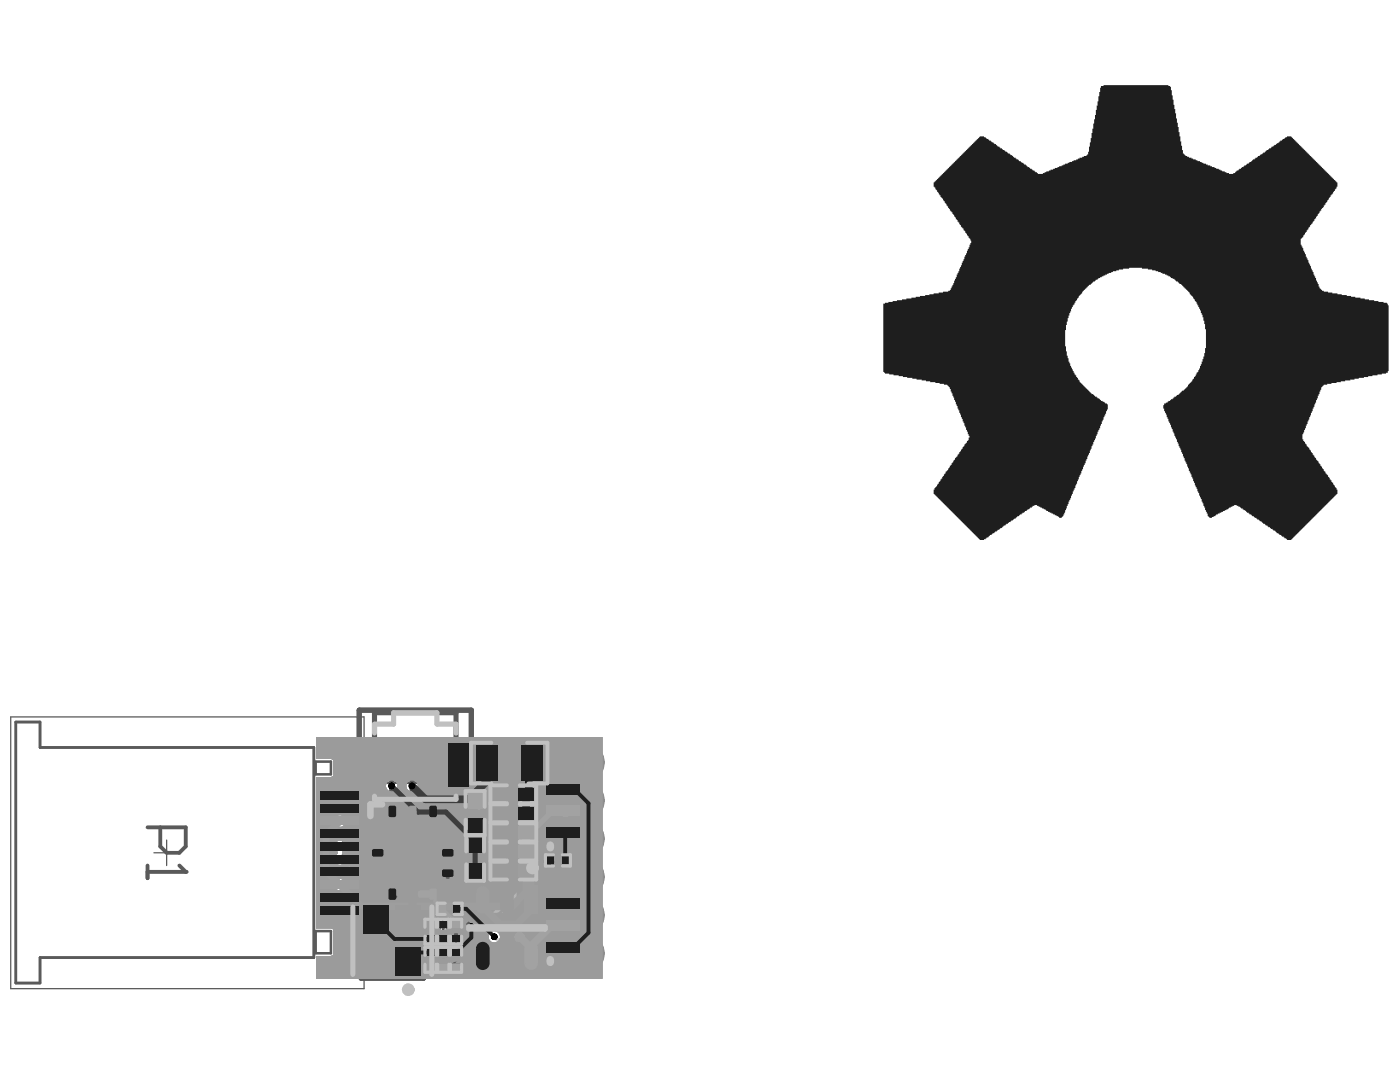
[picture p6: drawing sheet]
<svg xmlns="http://www.w3.org/2000/svg" width="279mm" height="216mm" viewBox="0 0 279 216" stroke-linecap="round" stroke-linejoin="round" font-family="sans-serif">
<g fill="none" stroke="#5a5a5a" stroke-width=".51">
<path d="M3.2 144.1h4.8v5.1h54.6v41.9h-54.6v5.1h-4.8zM73.3 148.3h2.4v5.1h-2.4zM73.6 150.9h1.7M74.5 150v1.7M74.6 156.2h35.6v35.6h-35.6zM75.9 148.3h2.3v5.1h-2.3zM76.2 150.9h1.7M77 150v1.7M78.4 148.3h2.3v5.1h-2.3zM78.7 150.9h1.7M79.6 150v1.7M80.9 148.3h2.4v5.1h-2.4z"/>
<path d="M81.3 150.9h1.7M82.1 150v1.7M83.5 148.3h2.3v5.1h-2.3zM83.8 150.9h1.7M84.7 150v1.7M86 148.3h2.4v5.1h-2.4zM86.4 150.9h1.6M87.2 150v1.7M88.6 148.3h2.3v5.1h-2.3zM88.9 150.9h1.7M89.7 150v1.7M91.1 148.3h2.3v5.1h-2.3z"/>
<path d="M91.4 150.9h1.7M92.3 150v1.7M92.9 157.8h3.8v8.9h-3.8zM93.7 148.3h2.3v5.1h-2.3zM94 150.9h1.7M94.8 150v1.7M96.2 148.3h2.3v5.1h-2.3zM96.5 150.9h1.7M97.4 150v1.7M97.9 156.7h9.1v3.6h-9.1zM98.7 148.3h2.4v5.1h-2.4zM99.1 150.9h1.6"/>
<path d="M99.9 150v1.7M101.1 158.5h2.7M101.3 148.3h2.3v5.1h-2.3zM101.6 150.9h1.7M102.4 150v1.7M102.4 157.1v2.8M103.8 148.3h2.4v5.1h-2.4zM104.2 150.9h1.6M105 150v1.7M106.4 148.3h2.3v5.1h-2.3zM106.7 150.9h1.7M107.5 150v1.7"/>
<path d="M108.9 148.3h2.3v5.1h-2.3zM109.2 150.9h1.7M110.1 150v1.7M89.9 174h5.1M92.4 171.4v5.1M93 166.6h3.6v9.2h-3.6zM93.4 162.3h2.8M93.4 171.2h2.8M94.8 160.9v2.8M94.8 169.8v2.8M97.9 160.5h9.1v3.6h-9.1zM97.9 164.3h9.1v3.6h-9.1z"/>
<path d="M97.9 168.1h9.1v3.6h-9.1zM97.9 171.9h9.1v3.6h-9.1zM101.1 162.3h2.7M101.1 173.7h2.7M101.1 169.9h2.7M101.1 166.1h2.7M102.4 160.9v2.8M102.4 164.7v2.8M102.4 168.5v2.8M102.4 172.3v2.8M108.8 170.5h5.1v2.4h-5.1zM110.5 171.7h1.7"/>
<path d="M111.3 170.9v1.6M84.8 189h2.3v5h-2.3zM84.8 183.4h2.3v5.1h-2.3zM85.1 191.5h1.7M85.1 185.9h1.7M85.9 185.1v1.7M85.9 190.7v1.6M87.2 180.2h5.1v2.3h-5.1zM87.3 189h2.3v5h-2.3zM87.3 183.4h2.3v5.1h-2.3zM87.6 191.5h1.7M87.6 185.9h1.7"/>
<path d="M88.5 185.1v1.7M88.5 190.7v1.6M88.9 181.3h1.7M89.7 180.5v1.7M89.8 189h2.4v5h-2.4zM89.8 183.4h2.4v5.1h-2.4zM90.2 191.5h1.6M90.2 185.9h1.6M91 185.1v1.7M91 190.7v1.6"/>
<circle cx="105.6" cy="160.8" r="2.54"/>
</g>
<path d="M73 154.5h38.9v38.9h-38.9z" fill="none" stroke="#5a5a5a" stroke-width=".25"/>
<path d="M71.7 141.7h22.4v18.3h-22.4zM93 176.2h16.3v17.9h-16.3zM72.1 180.2h12.4v15h-12.4z" fill="none" stroke="#5a5a5a" stroke-width="1"/>
<g fill="#5a5a5a">
<path d="M75 184.7l1.8 1.4h1.5v.4h-1.5l-1.8 1.3v-.5l.9-.8 .7-.2-.4-.2v-.1l-1.2-.8z"/>
<path d="M75 183h3.3v.4h-2.6l.5 .8h-.4l-.8-.9z"/>
<path d="M83 149l.3-.2a.58 .58 0 0 1 .8-.2v-.2l.1 .2h.5v.1a.54 .54 0 0 1 .5 .8h.2h-.6a.46 .46 0 0 0-.5-.5l-.1-.2-.6 .2-.3 .4a.74 .74 0 0 0 .9 .5l.1 .1a.98 .98 0 0 1 1.1 1.3 1.58 1.58 0 0 1-1.7 .5l-.7-.3-.2-.7h.5v.1a.49 .49 0 0 0 .6 .5l.2 .1 .4-.1a.49 .49 0 0 0 .5-.6l-.2-.3-1.5-.4-.3-.2v-.3h-.1z"/>
<path d="M85.7 148.6h.4l.7 2.8 .8-2.8h.5l.4 1.7h.1l.1 1.1 .8-2.8h.4l-.9 3.2h-.4l-.7-2.4h-.1v-.4l-.8 2.8h-.5z"/>
<path d="M90.4 149.4l.5-.3 .4-.5h.3v3.2h-.4v-2.6l-.2 .3-.5 .2h-.1z"/>
<path d="M101.2 185.8l.4-.4h.3v-.2h2.6v.4h-2.1a.9 .9 0 0 0-.8 .5 .9 .9 0 0 0 0 .9l.3 .3h2.6v.5h-2a1.45 1.45 0 0 1-1.4-.9v-.9h.1z"/>
<path d="M101.2 188.7l.3-.2h.3v-.2h.2l.1 .4a.66 .66 0 0 0-.6 .9 .66 .66 0 0 0 1 .3 .5 .5 0 0 0 .2-.8h.3a.56 .56 0 0 0 .3 .7 .56 .56 0 0 0 .8-.2 .56 .56 0 0 0-.3-.8h-.2v-.5a1.13 1.13 0 0 1 .7 1.6l-.5 .4a.7 .7 0 0 1-.9-.4l-.1 .1a.59 .59 0 0 1-.9 .4l-.7-.4-.1-.4z"/>
</g>
<g fill="none" stroke="#5a5a5a" stroke-width=".51">
<path d="M63 152h3v2.5h-3zM73.6 149.3h1.7v3.2h-1.7zM76.2 149.3h1.7v3.2h-1.7zM78.7 149.3h1.7v3.2h-1.7zM80.3 150.9h5.1M81.3 149.3h1.7v3.2h-1.7zM82.9 148.3v5.1M83.8 149.3h1.7v3.2h-1.7zM86.4 149.3h1.6v3.2h-1.6zM88.9 149.3h1.7v3.2h-1.7zM91.4 149.3h1.7v3.2h-1.7zM93.4 159.6h2.8v5.4h-2.8z"/>
<path d="M94 149.3h1.7v3.2h-1.7zM96.5 149.3h1.7v3.2h-1.7zM99.1 149.3h1.6v3.2h-1.6zM99.8 157.1h5.3v2.8h-5.3zM101.6 149.3h1.7v3.2h-1.7zM104.2 149.3h1.6v3.2h-1.6zM106.7 149.3h1.7v3.2h-1.7zM109.2 149.3h1.7v3.2h-1.7zM93.4 168.5h2.8v5.3h-2.8zM99.8 172.3h5.3v2.8h-5.3zM99.8 160.9h5.3v2.8h-5.3zM99.8 164.7h5.3v2.8h-5.3z"/>
<path d="M99.8 168.5h5.3v2.8h-5.3zM109.7 170.9h3.2v1.6h-3.2zM63 185.8h3v4.4h-3zM75.8 187.7h5M78.3 185.2v5M85.1 189.9h1.7v3.2h-1.7zM85.1 184.3h1.7v3.2h-1.7zM87.6 189.9h1.7v3.2h-1.7zM87.6 184.3h1.7v3.2h-1.7zM88.1 180.5h3.2v1.7h-3.2zM90.2 189.9h1.6v3.2h-1.6zM90.2 184.3h1.6v3.2h-1.6z"/>
<path d="M98.6 185.2h5.1M101.2 182.6v5.1"/>
<circle cx="116.4" cy="152.1" r="2.54"/>
<circle cx="116.4" cy="159.7" r="2.54"/>
<circle cx="116.4" cy="152.1" r="3.9"/>
<circle cx="116.4" cy="159.7" r="3.9"/>
<circle cx="116.4" cy="175" r="2.54"/>
<circle cx="116.4" cy="167.4" r="2.54"/>
<circle cx="116.4" cy="167.4" r="3.9"/>
<circle cx="116.4" cy="175" r="3.9"/>
<circle cx="116.4" cy="182.6" r="2.54"/>
<circle cx="116.4" cy="190.2" r="2.54"/>
<circle cx="116.4" cy="190.2" r="3.9"/>
<circle cx="116.4" cy="182.6" r="3.9"/>
</g>
<g fill="none" stroke="#5a5a5a" stroke-width=".26">
<path d="M73.8 153.4h1.6v-.7l-.3-.3h-.5l-.2 .3v.7M73.8 152.4l.6 .5M74.6 151.1l-.2-.2h-.3l-.3 .2v.5l.3 .3M74.6 151.1v.3M74.9 150.9h.1M74.9 150.9h.2l.3 .2v.5l-.3 .3M74.9 150.9l-.3 .2M76.4 153.4h1.5v-.7l-.2-.3h-.5l-.3 .3v.7M76.4 151.9h.2l1.1-1h.2v1M76.4 152.4l.5 .5M78.9 151.6h1.6M78.9 150.1v.5"/>
<path d="M78.9 151.4v.5M78.9 150.3h1.6M79.2 152.4l-.3 .3v.5l.3 .2h1l.3-.2v-.5l-.3-.3M80.5 151.6h.1M80.5 150.3h.1M80.5 151.6l-.3 .3M80.5 150.3l-.3 .3M81.2 150.1h.1M81.2 150.1h1.6M81.5 149.3l-.3-.3v-.5l.3-.2h1l.3 .2v.5l-.3 .3M81.5 149.8l-.3 .3M82.5 151.1l.3 .3v.5l-.3 .2h-1l-.3-.2v-.5l.3-.3h.2l.3 .3v.7"/>
<path d="M82.8 149.8v.5M84 151.6h1.6M84 149.6v1l1-1h.3l.3 .2v.5l-.3 .3M84 151.4v.5M84.3 152.4l-.3 .3v.5l.3 .2h1l.3-.2v-.5l-.3-.3M85.6 151.6h.1M85.6 151.6l-.3 .3M86.6 151.4v.5M86.6 151.6h1.5M86.8 152.4l-.2 .3v.5l.2 .2h1l.3-.2v-.5l-.3-.3M87.3 149.8l-.2-.2h-.3l-.2 .2v.5l.2 .3M87.3 149.8v.3"/>
<path d="M87.6 149.6h.1M87.6 149.6h.2l.3 .2v.5l-.3 .3M87.6 149.6l-.3 .2M88.1 151.6h.1M88.1 151.6l-.3 .3M89.1 151.6h1.5M89.1 151.4v.5M89.4 152.4l-.3 .3v.5l.3 .2h1l.2-.2v-.5l-.2-.3M89.9 149.6v1l.7-.8h-1.5M90.6 151.6h.1M90.6 151.6l-.2 .3M91.4 150.1h.1"/>
<path d="M91.4 150.1h1.5M91.6 149.3l-.2-.3v-.5l.2-.2h1.1l.2 .2v.5l-.2 .3M91.6 149.8l-.2 .3M92.9 149.8v.5M94.2 151.1l.2-.2h.3l.3 .2v.8h-.6l-.2-.3zM94.4 152.4l-.2 .3v.5l.2 .2h1.1l.2-.2v-.5l-.2-.3M95.7 150.9l-.2 .5-.5 .5M96.7 151.6h1.6M96.7 149.8l.3-.2h1l.3 .2v.5l-.3 .3h-1l-.3-.3zM96.7 151.4v.5M97 152.4l-.3 .3v.5l.3 .2h1l.3-.2v-.5l-.3-.3M98.3 151.6h.1"/>
<path d="M98.3 151.6l-.3 .3M99 151.4v1.5h1.1M99.5 152.4l-.2 .3v.5l.2 .2h1.1l.2-.2v-.5l-.2-.3M100 151.1l-.2-.2h-.3l-.2 .2v.5l.2 .3h.3l.2-.3M100 151.1l.3-.2h.3l.2 .2v.5l-.2 .3h-.3l-.3-.3M100 151.1v.5M100.6 151.6l.3-.2h.5l.2 .2v.3M100.9 157.8l-.3-.2h-.5l-.2 .2v1.1l.2 .2h.5l.3-.2M101.1 152.1h.3M101.4 152.1l.2 .3v.3l-.2 .2h-.5l-.3-.2M101.4 159.1h.5M101.6 151.9h.1"/>
<path d="M101.6 151.9l-.2 .2M101.7 157.6h.1M101.7 157.6v1.5M101.7 157.6l-.3 .2M102.1 152.4l-.3 .3v.5l.3 .2h1l.3-.2v-.5l-.3-.3M102.6 150.9v.7l.2 .3h.3l.3-.3v-.5l-.3-.2h-1l-.3 .2v.5l.3 .3M102.7 158.3h.8l.2 .3v.3l-.2 .2h-.5l-.3-.2zM103.7 157.6l-.5 .2-.5 .5M104.3 153.4h1.6v-.7l-.3-.3h-.5l-.2 .3v.7M104.3 152.4l.6 .5M105.1 150.9v.7l.3 .3h.2l.3-.3v-.5l-.3-.2h-1l-.3 .2v.5l.3 .3M106.9 151.9h.2l1.1-1h.2v1"/>
<path d="M107.1 152.4l-.2 .3v.5l.2 .2h1.1l.2-.2v-.5l-.2-.3M109.4 149.3l-.2-.3v-.5l.2-.2h1.1l.2 .2v.5l-.2 .3M109.4 151.4h1.1l.2 .2v.5l-.2 .3h-1.1l-.2-.3v-.5zM109.4 149.8l-.2 .3v.5l.2 .3h.3l1-1.1v1.1M94 161.9v1h.8l-.2-.7 .2-.3h.5l.3 .3v.5l-.3 .2M94.2 170.1v.6M94.2 170.4h1.5M94.4 169.6l-.2-.2v-.5l.2-.3h1.1l.2 .3v.5l-.2 .2M95 171.7l.2-.3h.3l.2 .3v.5l-.2 .3h-.3l-.2-.3M95 171.7l-.3-.3h-.3l-.2 .3v.5l.2 .3h.3l.3-.3M95 171.7v.5M95.1 164.5v-.8l-.3-.3h-.5l-.3 .3v.8h1.6"/>
<path d="M95.5 170.1l.2 .3M95.6 163.4l-.5 .6M95.7 170.4h.1M100.9 161.6l-.3-.2h-.5l-.2 .2v1.1l.2 .2h.5l.3-.2M100.9 173.1l-.3-.3h-.5l-.2 .3v1l.2 .3h.5l.3-.3M100.9 165.5l-.3-.3h-.5l-.2 .3v1l.2 .2h.5l.3-.2M100.9 169.3l-.3-.3h-.5l-.2 .3v1l.2 .3h.5l.3-.3M101.4 162.9h.5M101.4 173.1l.3-.3h.5l.2 .3v.2M101.4 169.3l.3-.3h.5l.2 .3v.2l-1 1.1h1M101.4 166.7h.5M101.7 161.4h.1"/>
<path d="M101.7 165.2h.1M101.7 161.4v1.5M101.7 165.2v1.5M101.7 161.4l-.3 .2M101.7 165.2l-.3 .3M101.9 173.6h.3M102.2 173.6l.2 .2v.3l-.2 .3h-.5l-.3-.3M102.4 173.3h.1M102.4 173.3l-.2 .3M102.7 161.4h1v.2l-1 1.1v.2M103.7 165.2h-1v.8l.5-.3h.3l.2 .3v.5l-.2 .2h-.5l-.3-.2M111.3 171.3l.3-.3h.5l.3 .3v.5h-.8l-.3-.2z"/>
<path d="M112.4 171.8l-.5 .5-.6 .3M112.9 171l.5 .6M113.9 171v1.6h-.7l-.3-.3v-.5l.3-.2h.7M85.3 191.2h1.5l-.7-.7v1M85.5 190l-.2-.3v-.5l.2-.3h1.1l.2 .3v.5l-.2 .3M85.5 184.4l-.2-.3v-.5l.2-.3h1.1l.2 .3v.5l-.2 .3M85.5 184.9l-.2 .2v.6l.2 .2h.6l.2-.2-.2-.8h.7v1M87.2 181.5h.7l.3-.3v-.5l-.3-.3h-.7v1.6M87.7 181.5l.5 .5M87.8 188.9h1.6v.8l-.3 .3h-.5l-.3-.3v-.8M87.8 183.3h1.6v.8l-.3 .3h-.5l-.3-.3v-.8M87.8 184.9v.5"/>
<path d="M87.8 185.1h1.6M88.3 183.9l-.5 .5M88.3 189.4l-.5 .6M89 181.2l-.3-.2v-.3l.3-.3h.5l.2 .3v.3l-.2 .2M89 181.2l-.3 .3v.2l.3 .3h.5l.2-.3v-.2l-.2-.3M89 181.2h.5M89.1 190.5l.3 .2v.5l-.3 .3h-.2l-1.1-1v1M89.1 184.9l.3 .2M89.4 185.1h.1M90.4 188.9h1.5v.8l-.2 .3h-.6l-.2-.3v-.8M90.4 191.2h1.5l-.8-.7v1M90.4 183.3h1.5v.8l-.2 .3h-.6l-.2-.3v-.8"/>
<path d="M90.4 186.4l.2-.2h1.1l.2 .2v.5l-.2 .3h-1.1l-.2-.3zM90.4 185.1h1.5M90.4 184.9v.5M90.9 189.4l-.5 .6M90.9 183.9l-.5 .5M91.7 184.9l.2 .2M91.9 185.1h.1"/>
</g>
<path d="M29.4 165.1h7.7v3.8l-1.3 1.3h-2.5l-1.3-1.3v-3.8M29.4 172.7v2.5M29.4 174h7.7" fill="none" stroke="#5a5a5a" stroke-width=".76"/>
<circle cx="37.1" cy="174" r=".38" fill="#5a5a5a"/>
<path d="M35.8 172.7l1.3 1.3" fill="none" stroke="#5a5a5a" stroke-width=".76"/>
<path d="M71.7 141.7h22.4v18.3h-22.4zM74.7 142.2h16.3v17.3h-16.3zM89.7 152.3h-2.6l-.2 .3M105 152.3l-.4 .4v4.1M93 176.2h16.3v17.9h-16.3zM72.1 180.2h12.4v15h-12.4zM72.8 181h11v13.4h-11zM93.6 181.1h15.2v8.1h-15.2z" fill="none" stroke="#5a5a5a" stroke-width="1"/>
<path d="M3.2 144.1h4.8v5.1h54.6v41.9h-54.6v5.1h-4.8z" fill="none" stroke="#5a5a5a" stroke-width=".51"/>
<path d="M2.1 143.1h70.6v54.2h-70.6zM30.7 170.2h5.1M33.3 167.6v5.1" fill="none" stroke="#5a5a5a" stroke-width=".25"/>
<path d="M79.5 169v2.1l.4 .5h.8l.4-.5v-2.1M82 169.4l.4-.4h.9l.4 .4v.5l-1.7 1.7h1.7" fill="none" stroke="#5a5a5a" stroke-width=".65"/>
<g fill="none" stroke="#8c8c8c" stroke-width=".64">
<path d="M73.4 150v-1.6h2.2v1.6M73.4 151.7v1.6h2.2v-1.6M75.9 150v-1.6h2.2v1.6M75.9 151.7v1.6h2.2v-1.6M78.5 150v-1.6h2.2v1.6M78.5 151.7v1.6h2.2v-1.6M81 150v-1.6h2.2v1.6M81 151.7v1.6h2.2v-1.6M83.5 150v-1.6h2.3v1.6M83.5 151.7v1.6h2.3v-1.6M86.1 150v-1.6h2.2v1.6M86.1 151.7v1.6h2.2v-1.6"/>
<path d="M88.6 150v-1.6h2.3v1.6M88.6 151.7v1.6h2.3v-1.6M91.2 150v-1.6h2.2v1.6M91.2 151.7v1.6h2.2v-1.6M93.7 150v-1.6h2.2v1.6M93.7 151.7v1.6h2.2v-1.6M96.2 150v-1.6h2.3v1.6M96.2 151.7v1.6h2.3v-1.6M98.8 150v-1.6h2.2v1.6M98.8 151.7v1.6h2.2v-1.6M101.3 150v-1.6h2.3v1.6M101.3 151.7v1.6h2.3v-1.6"/>
<path d="M103.9 150v-1.6h2.2v1.6M103.9 151.7v1.6h2.2v-1.6M106.4 150v-1.6h2.3v1.6M106.4 151.7v1.6h2.3v-1.6M109 150v-1.6h2.2v1.6M109 151.7v1.6h2.2v-1.6"/>
</g>
<path d="M75.6 155.4h-1.7v1.8M109.2 155.4h1.8v1.8M73.9 190.7v1.8h1.7M111 190.7v1.8h-1.8" fill="none" stroke="#8c8c8c" stroke-width="1"/>
<circle cx="114.3" cy="156.2" r=".64" fill="none" stroke="#8c8c8c" stroke-width="1.3"/>
<g fill="none" stroke="#8c8c8c" stroke-width=".76">
<circle cx="116.4" cy="152.1" r="3.9"/>
<circle cx="116.4" cy="159.7" r="3.9"/>
<circle cx="116.4" cy="167.4" r="3.9"/>
<circle cx="116.4" cy="175" r="3.9"/>
<circle cx="116.4" cy="190.2" r="3.9"/>
<circle cx="116.4" cy="182.6" r="3.9"/>
</g>
<path d="M86.3 191.1v1.3M88.5 184.5h1.6l4.3 4.3" fill="none" stroke="#5a5a5a" stroke-width=".77"/>
<circle cx="86.9" cy="152.6" r=".51" fill="#5a5a5a"/>
<path d="M86.9 152.6v1.3l-.6 .6v2.3" fill="none" stroke="#5a5a5a" stroke-width="1"/>
<path d="M70.2 149.3l39.9 .1" fill="none" stroke="#9b9b9b" stroke-width="1"/>
<g fill="#a2a2a2">
<circle cx="110.1" cy="152.3" r=".51"/>
<circle cx="107.5" cy="152.3" r=".51"/>
</g>
<path d="M107.5 152.3h2.6" fill="none" stroke="#a2a2a2" stroke-width="1"/>
<circle cx="94.7" cy="152.3" r=".51" fill="#a2a2a2"/>
<path d="M94.7 152.3l-.3 .3v4.2M102.4 152.3h-10.1l.1 .1v4.4" fill="none" stroke="#a2a2a2" stroke-width="1"/>
<circle cx="102.4" cy="152.3" r=".51" fill="#a2a2a2"/>
<path d="M79.6 152.3h5.1M84.6 152.3l-.3 .3v4.2" fill="none" stroke="#a2a2a2" stroke-width="1"/>
<path d="M94.4 188.8v2.3M109.8 192l-2 2h-19.8l-1.7-1.6" fill="none" stroke="#5a5a5a" stroke-width=".77"/>
<circle cx="74.5" cy="152.3" r=".64" fill="#000"/>
<g fill="#9e9e9e">
<circle cx="67.8" cy="163.8" r=".64"/>
<circle cx="67.8" cy="176.5" r=".64"/>
</g>
<g fill="#000">
<circle cx="88.4" cy="192.3" r=".64"/>
<circle cx="98.6" cy="186.9" r=".64"/>
</g>
<circle cx="103.7" cy="186.9" r=".64" fill="#a2a2a2"/>
<circle cx="109.8" cy="192" r=".64" fill="#000"/>
<g fill="#a2a2a2">
<circle cx="78.2" cy="191.1" r=".64"/>
<circle cx="112.9" cy="162" r=".64"/>
<circle cx="95.6" cy="160.5" r=".64"/>
</g>
<g fill="#9b9b9b">
<circle cx="98.1" cy="168.1" r=".64"/>
<circle cx="92.5" cy="168.1" r=".64"/>
<circle cx="85.9" cy="173.7" r=".64"/>
</g>
<circle cx="88.5" cy="184.5" r=".64" fill="#000"/>
<circle cx="85.9" cy="168.1" r=".64" fill="#9b9b9b"/>
<g fill="#000">
<circle cx="116.4" cy="159.7" r=".64"/>
<circle cx="67.8" cy="168.9" r=".64"/>
<circle cx="67.8" cy="171.4" r=".64"/>
<circle cx="105.2" cy="162" r=".64"/>
<circle cx="116.4" cy="175" r=".64"/>
<circle cx="90.4" cy="191.1" r=".64"/>
<circle cx="96.5" cy="191.1" r=".64"/>
<circle cx="116.4" cy="182.6" r=".64"/>
</g>
<circle cx="98.5" cy="191.1" r=".64" fill="#a2a2a2"/>
<g fill="#000">
<circle cx="82.2" cy="156.8" r=".64"/>
<circle cx="104.6" cy="156.8" r=".64"/>
<circle cx="92.4" cy="191.1" r=".64"/>
</g>
<circle cx="116.4" cy="190.2" r=".64" fill="#9b9b9b"/>
<g fill="#000">
<circle cx="116.4" cy="152.1" r=".64"/>
<circle cx="116.4" cy="167.4" r=".64"/>
</g>
<circle cx="109.6" cy="180.1" r=".64" fill="#a2a2a2"/>
<g fill="#000">
<circle cx="106.6" cy="156.8" r=".64"/>
<circle cx="109.6" cy="169.9" r=".64"/>
<circle cx="109.6" cy="171.9" r=".64"/>
<circle cx="109.6" cy="161.8" r=".64"/>
<circle cx="109.6" cy="163.8" r=".64"/>
</g>
<circle cx="109.6" cy="159.7" r=".64" fill="#a2a2a2"/>
<g fill="#000">
<circle cx="78.2" cy="156.8" r=".64"/>
<circle cx="88.3" cy="156.8" r=".64"/>
<circle cx="90.4" cy="156.8" r=".64"/>
</g>
<g fill="#9b9b9b">
<circle cx="98.1" cy="178.3" r=".64"/>
<circle cx="92.5" cy="178.3" r=".64"/>
<circle cx="98.1" cy="174.2" r=".64"/>
<circle cx="92.4" cy="174" r=".64"/>
<circle cx="80.2" cy="156.8" r=".64"/>
</g>
<g fill="#a2a2a2">
<circle cx="75.2" cy="159.7" r=".64"/>
<circle cx="75.2" cy="161.8" r=".64"/>
</g>
<circle cx="75.2" cy="171.9" r=".64" fill="#000"/>
<circle cx="75.2" cy="174" r=".64" fill="#a2a2a2"/>
<g fill="#9b9b9b">
<circle cx="68.1" cy="191" r=".64"/>
<circle cx="70.7" cy="191" r=".64"/>
<circle cx="70.7" cy="188.5" r=".64"/>
<circle cx="68.1" cy="188.5" r=".64"/>
<circle cx="67.8" cy="184.1" r=".64"/>
<circle cx="67.8" cy="156.2" r=".64"/>
<circle cx="67.6" cy="151.9" r=".64"/>
<circle cx="70.2" cy="151.9" r=".64"/>
<circle cx="70.2" cy="149.3" r=".64"/>
<circle cx="67.6" cy="149.3" r=".64"/>
</g>
<g fill="#000">
<circle cx="77" cy="152.3" r=".64"/>
<circle cx="87.2" cy="152.3" r=".64"/>
<circle cx="89.7" cy="152.3" r=".64"/>
<circle cx="67.8" cy="166.4" r=".64"/>
</g>
<circle cx="110.1" cy="152.3" r=".64" fill="#a2a2a2"/>
<g fill="#9b9b9b">
<circle cx="107.5" cy="149.4" r=".64"/>
<circle cx="102.4" cy="149.4" r=".64"/>
<circle cx="97.4" cy="149.4" r=".64"/>
</g>
<g fill="#a2a2a2">
<circle cx="99.9" cy="152.3" r=".64"/>
<circle cx="94.8" cy="152.3" r=".64"/>
<circle cx="84.7" cy="152.3" r=".64"/>
<circle cx="79.6" cy="152.3" r=".64"/>
</g>
<g fill="#9b9b9b">
<circle cx="92.3" cy="149.4" r=".64"/>
<circle cx="87.2" cy="149.4" r=".64"/>
<circle cx="82.1" cy="149.4" r=".64"/>
<circle cx="77" cy="149.4" r=".64"/>
</g>
<path d="M76.3 151.6h1.5v1.4h-1.5z" fill-rule="evenodd" fill="#5a5a5a"/>
<path d="M76.3 148.7h1.5v1.4h-1.5z" fill-rule="evenodd" fill="#9b9b9b"/>
<path d="M104.2 151.6h1.6v1.4h-1.6z" fill-rule="evenodd" fill="#5a5a5a"/>
<path d="M104.2 148.7h1.6v1.4h-1.6z" fill-rule="evenodd" fill="#9b9b9b"/>
<path d="M74 159.7h2.5M84.3 155.6v2.5M92.4 155.6v2.5M94.4 155.6v2.5M108.3 159.7h2.5M74 174h2.5M74 161.8h2.5M78.2 189.9v2.5M98.5 189.9v2.5M108.3 180.1h2.5" fill="none" stroke="#a2a2a2" stroke-width="1"/>
<g fill="none" stroke="#5a5a5a" stroke-width="1">
<path d="M78.2 155.6v2.5M82.2 155.6v2.5M86.3 155.6v2.5M88.3 155.6v2.5M90.4 155.6v2.5M96.5 155.6v2.5M98.5 155.6v2.5M100.5 155.6v2.5M102.6 155.6v2.5M104.6 155.6v2.5M106.6 155.6v2.5M74 163.8h2.5"/>
<path d="M74 165.8h2.5M74 167.9h2.5M74 169.9h2.5M74 171.9h2.5M74 176h2.5M74 178h2.5M108.3 161.8h2.5M108.3 163.8h2.5M108.3 165.8h2.5M108.3 167.9h2.5M108.3 169.9h2.5M108.3 171.9h2.5"/>
<path d="M108.3 174h2.5M108.3 176h2.5M108.3 178h2.5M74 182.1h2.5M74 184.1h2.5M74 186.2h2.5M74 188.2h2.5M74 180.1h2.5M80.2 189.9v2.5M82.2 189.9v2.5M84.3 189.9v2.5M86.3 189.9v2.5"/>
<path d="M88.3 189.9v2.5M90.4 189.9v2.5M92.4 189.9v2.5M94.4 189.9v2.5M96.5 189.9v2.5M100.5 189.9v2.5M102.6 189.9v2.5M104.6 189.9v2.5M106.6 189.9v2.5M108.3 182.1h2.5M108.3 184.1h2.5M108.3 186.2h2.5"/>
<path d="M108.3 188.2h2.5"/>
</g>
<path d="M80.2 155.6v2.5" fill="none" stroke="#9b9b9b" stroke-width="1"/>
<path d="M83.8 165.3h17.3v17.3h-17.3z" fill-rule="evenodd" fill="#9b9b9b"/>
<g fill="#5a5a5a">
<circle cx="116.4" cy="167.4" r="2.54"/>
<circle cx="116.4" cy="152.1" r="2.54"/>
</g>
<path d="M94.1 148.7h1.5v1.4h-1.5z" fill-rule="evenodd" fill="#9b9b9b"/>
<path d="M94.1 151.6h1.5v1.4h-1.5z" fill-rule="evenodd" fill="#a2a2a2"/>
<path d="M86.4 148.7h1.6v1.4h-1.6z" fill-rule="evenodd" fill="#9b9b9b"/>
<path d="M86.4 151.6h1.6v1.4h-1.6z" fill-rule="evenodd" fill="#5a5a5a"/>
<path d="M89 148.7h1.5v1.4h-1.5z" fill-rule="evenodd" fill="#9b9b9b"/>
<path d="M89 151.6h1.5v1.4h-1.5z" fill-rule="evenodd" fill="#5a5a5a"/>
<path d="M101.7 148.7h1.5v1.4h-1.5z" fill-rule="evenodd" fill="#9b9b9b"/>
<path d="M101.7 151.6h1.5v1.4h-1.5z" fill-rule="evenodd" fill="#a2a2a2"/>
<path d="M96.6 148.7h1.5v1.4h-1.5z" fill-rule="evenodd" fill="#9b9b9b"/>
<path d="M96.6 151.6h1.5v1.4h-1.5z" fill-rule="evenodd" fill="#a2a2a2"/>
<path d="M91.5 148.7h1.5v1.4h-1.5z" fill-rule="evenodd" fill="#9b9b9b"/>
<g fill="#a2a2a2">
<path d="M91.5 151.6h1.5v1.4h-1.5z" fill-rule="evenodd"/>
<path d="M81.4 151.6h1.5v1.4h-1.5z" fill-rule="evenodd"/>
</g>
<path d="M81.4 148.7h1.5v1.4h-1.5z" fill-rule="evenodd" fill="#9b9b9b"/>
<path d="M109.3 151.6h1.5v1.4h-1.5z" fill-rule="evenodd" fill="#a2a2a2"/>
<g fill="#9b9b9b">
<path d="M109.3 148.7h1.5v1.4h-1.5z" fill-rule="evenodd"/>
<path d="M73.7 148.7h1.5v1.4h-1.5z" fill-rule="evenodd"/>
</g>
<path d="M73.7 151.6h1.5v1.4h-1.5z" fill-rule="evenodd" fill="#5a5a5a"/>
<path d="M83.9 148.7h1.5v1.4h-1.5z" fill-rule="evenodd" fill="#9b9b9b"/>
<path d="M83.9 151.6h1.5v1.4h-1.5z" fill-rule="evenodd" fill="#a2a2a2"/>
<path d="M78.8 148.7h1.5v1.4h-1.5z" fill-rule="evenodd" fill="#9b9b9b"/>
<path d="M78.8 151.6h1.5v1.4h-1.5z" fill-rule="evenodd" fill="#a2a2a2"/>
<path d="M99.1 148.7h1.6v1.4h-1.6z" fill-rule="evenodd" fill="#9b9b9b"/>
<path d="M99.1 151.6h1.6v1.4h-1.6z" fill-rule="evenodd" fill="#a2a2a2"/>
<path d="M106.8 148.7h1.5v1.4h-1.5z" fill-rule="evenodd" fill="#9b9b9b"/>
<path d="M106.8 151.6h1.5v1.4h-1.5z" fill-rule="evenodd" fill="#a2a2a2"/>
<circle cx="116.4" cy="190.2" r="2.54" fill="#9b9b9b"/>
<g fill="#5a5a5a">
<circle cx="116.4" cy="159.7" r="2.54"/>
<circle cx="116.4" cy="182.6" r="2.54"/>
<circle cx="116.4" cy="175" r="2.54"/>
</g>
<path d="M64 183.2h7.6v1.8h-7.6z" fill-rule="evenodd" fill="#9b9b9b"/>
<g fill="#5a5a5a">
<path d="M64 180.7h7.6v1.8h-7.6z" fill-rule="evenodd"/>
<path d="M64 178.2h7.6v1.7h-7.6z" fill-rule="evenodd"/>
</g>
<path d="M64 175.6h7.6v1.8h-7.6z" fill-rule="evenodd" fill="#9e9e9e"/>
<g fill="#5a5a5a">
<path d="M64 173.1h7.6v1.8h-7.6z" fill-rule="evenodd"/>
<path d="M64 165.5h7.6v1.7h-7.6z" fill-rule="evenodd"/>
</g>
<path d="M64 162.9h7.6v1.8h-7.6z" fill-rule="evenodd" fill="#9e9e9e"/>
<g fill="#5a5a5a">
<path d="M64 160.4h7.6v1.8h-7.6z" fill-rule="evenodd"/>
<path d="M64 157.8h7.6v1.8h-7.6z" fill-rule="evenodd"/>
</g>
<g fill="#9b9b9b">
<path d="M64 155.3h7.6v1.8h-7.6z" fill-rule="evenodd"/>
<path d="M66.6 187.3h5v4.6h-5z" fill-rule="evenodd"/>
<path d="M66.6 148.4h5v4.6h-5z" fill-rule="evenodd"/>
</g>
<path d="M63.1 147.1h57.1v48.2h-57.1v-4.5h2.9l.4-.2 .2-.4v-1.5h.4l.2 .4 .5 .4v.5a1.15 1.15 0 0 0-.4 1.8 1.15 1.15 0 0 0 1.9-.3h.4a1.15 1.15 0 0 0 1.9 .3 1.15 1.15 0 0 0-.4-1.8v-.5a1.15 1.15 0 0 0 .4-1.9 1.15 1.15 0 0 0-1.9 .4h-.4a1.15 1.15 0 0 0-1.2-.7 1.15 1.15 0 0 0-1 .9h-.4v-2.4l-.2-.4-.4-.2h-2.9v-30.1h2.9l.4-.2 .2-.4v-1.5l.4-.1a1.13 1.13 0 0 0 1.7-.6h.4a1.15 1.15 0 0 0 1.9 .4 1.15 1.15 0 0 0-.4-1.9v-.4a1.15 1.15 0 0 0 .4-1.9 1.15 1.15 0 0 0-1.9 .4h-.4a1.15 1.15 0 0 0-1.9-.4 1.15 1.15 0 0 0 .4 1.9v.4l-.8 .8-.4-.2h-2.9zM106.4 149.4a1.17 1.17 0 0 0 2.3 0 1.17 1.17 0 0 0-2.3 0zM101.3 149.4a1.17 1.17 0 0 0 2.3 0 1.17 1.17 0 0 0-2.3 0zM96.2 149.4a1.17 1.17 0 0 0 2.3 0 1.17 1.17 0 0 0-2.3 0zM86 149.4a1.2 1.2 0 0 0 2.4 0 1.2 1.2 0 0 0-2.4 0zM75.9 149.4a1.17 1.17 0 0 0 2.3 0 1.17 1.17 0 0 0-2.3 0zM91.1 149.4a1.17 1.17 0 0 0 2.3 0 1.17 1.17 0 0 0-2.3 0zM80.9 149.4a1.2 1.2 0 0 0 2.4 0 1.2 1.2 0 0 0-2.4 0zM73.5 151.7a1.17 1.17 0 0 0 .3 1.6 1.17 1.17 0 0 0 1.7-.4h.4l.2 .2v.7l-4.6 4.7-.1 3-2 2-.5-.1a1.15 1.15 0 0 0-1.9-.4 1.15 1.15 0 0 0 .4 1.9v.4a1.13 1.13 0 0 0-.7 1.1 1.13 1.13 0 0 0 .7 1v.4a1.13 1.13 0 0 0-.7 1.1 1.13 1.13 0 0 0 .7 1v.5a1.15 1.15 0 0 0-.5 1.8 1.15 1.15 0 0 0 1.8 0 1.15 1.15 0 0 0-.4-1.8v-.5a1.13 1.13 0 0 0 .7-1 1.13 1.13 0 0 0-.7-1.1v-.4a1.05 1.05 0 0 0 .7-.9l4.2-4.3 .1-3 4.4-4.4a2.78 2.78 0 0 0 .3-1.9 1.16 1.16 0 0 0-.4-1.6 1.16 1.16 0 0 0-1.6 .5h-.5a1.14 1.14 0 0 0-2-.1zM115.3 152.1a1.17 1.17 0 0 0 2.3 0 1.17 1.17 0 0 0-2.3 0zM103.6 156.2a1.19 1.19 0 0 0 .4 1.6 1.19 1.19 0 0 0 1.6-.3 1.2 1.2 0 0 0 1.8 .2 1.2 1.2 0 0 0 0-1.8 1.2 1.2 0 0 0-1.8 .2 1.25 1.25 0 0 0-2 .1zM77.2 156.2a1.2 1.2 0 0 0 .3 1.6 1.2 1.2 0 0 0 1.7-.3 1.31 1.31 0 0 0 2 0 1.2 1.2 0 0 0 1.8 .2 1.2 1.2 0 0 0 0-1.8 1.2 1.2 0 0 0-1.8 .2 1.31 1.31 0 0 0-2 0 1.25 1.25 0 0 0-2 .1zM66.7 156.2a1.17 1.17 0 0 0 2.3 0 1.17 1.17 0 0 0-2.3 0zM86.3 151.4l-.4 .9v1.2l-.9 .8-.4 1v5.7l.4 .9 3.2 3.2v4.3h-1.3l-.2-.4a1.15 1.15 0 0 0 .1-1.7 1.15 1.15 0 0 0-1.7 0 1.15 1.15 0 0 0 0 1.7l-.1 .4-2.5 .1-1.3 1.1h-6a1.3 1.3 0 0 0-1.2 1.3 1.3 1.3 0 0 0 1.2 1.3h6.5l.9-.3 .9-.9h4.7l.1 8.3 2.8 3v6.4l-.4 .3a1.14 1.14 0 0 0-1.5 .9l-.4 .3a1.16 1.16 0 0 0-1.5 .8 1.16 1.16 0 0 0 .9 1.4 1.16 1.16 0 0 0 1.4-.9l.4-.3a1.04 1.04 0 0 0 1.1-.2h.4a1.3 1.3 0 0 0 1.4 .3 1.3 1.3 0 0 0 .8-1.2v-8.4l-.4-.9-2.5-2.5v-7.3h17.4l.2 .2a1.17 1.17 0 0 0 1.6 .8 1.17 1.17 0 0 0 .5-1.7v-.5a1.29 1.29 0 0 0 .1-1.6 1.29 1.29 0 0 0-1.6-.5 1.52 1.52 0 0 0-1.4 .7h-8.5l-.2-.4a1.15 1.15 0 0 0 .1-1.7 1.15 1.15 0 0 0-1.7 0 1.15 1.15 0 0 0 0 1.7l-.1 .4h-3.7l-.2-.4a1.15 1.15 0 0 0 .1-1.7 1.15 1.15 0 0 0-1.7 0 1.15 1.15 0 0 0 .1 1.7l-.2 .4h-.8v-3.5h11.9l.9-.4 2.6-2.6a1.3 1.3 0 0 0 0-1.8 1.3 1.3 0 0 0-1.9 0l-2.1 2.2h-12.2l-2.8-2.8v-2.6l.4-.2a1.24 1.24 0 0 0 1.8-.2 1.2 1.2 0 0 0 1.7 .2 1.2 1.2 0 0 0 0-1.8 1.2 1.2 0 0 0-1.7 .2 1.36 1.36 0 0 0-1.6-.3l-.2-.3a1.85 1.85 0 0 0 .9-1.9h1.2a1.3 1.3 0 0 0 1.3-1.3 1.3 1.3 0 0 0-1.3-1.3h-2.5zM115.3 159.7a1.17 1.17 0 0 0 2.3 0 1.17 1.17 0 0 0-2.3 0zM108.9 160.8a1.25 1.25 0 0 0 0 2 1.2 1.2 0 0 0-.2 1.8 1.2 1.2 0 0 0 1.8 0 1.2 1.2 0 0 0-.3-1.8 1.2 1.2 0 0 0 .3-1.6 1.2 1.2 0 0 0-1.6-.4zM115.3 167.4a1.17 1.17 0 0 0 2.3 0 1.17 1.17 0 0 0-2.3 0zM84.7 173.7a1.17 1.17 0 0 0 2.3 0 1.17 1.17 0 0 0-2.3 0zM91.2 174a1.2 1.2 0 0 0 2.4 0 1.2 1.2 0 0 0-2.4 0zM97 174.2a1.17 1.17 0 0 0 2.3 0 1.17 1.17 0 0 0-2.3 0zM115.3 175a1.17 1.17 0 0 0 2.3 0 1.17 1.17 0 0 0-2.3 0zM66.7 176.5a1.17 1.17 0 0 0 2.3 0 1.17 1.17 0 0 0-2.3 0zM97 178.3a1.17 1.17 0 0 0 2.3 0 1.17 1.17 0 0 0-2.3 0zM91.4 178.3a1.17 1.17 0 0 0 2.3 0 1.17 1.17 0 0 0-2.3 0zM115.3 182.6a1.17 1.17 0 0 0 2.3 0 1.17 1.17 0 0 0-2.3 0zM66.7 184.1a1.17 1.17 0 0 0 2.3 0 1.17 1.17 0 0 0-2.3 0zM87.3 184.5a1.17 1.17 0 0 0 2.3 0 1.17 1.17 0 0 0-2.3 0zM97.5 186.9a1.17 1.17 0 0 0 2.3 0 1.17 1.17 0 0 0-2.3 0zM115.3 190.2a1.17 1.17 0 0 0 2.3 0 1.17 1.17 0 0 0-2.3 0zM95.3 191.1a1.17 1.17 0 0 0 2.3 0 1.17 1.17 0 0 0-2.3 0zM108.7 192a1.17 1.17 0 0 0 2.3 0 1.17 1.17 0 0 0-2.3 0z" fill="#a2a2a2"/>
<path d="M89.7 152.3h-2.5v1.7l-1.3 1.3v5.7l3.6 3.6M89.5 164.6v15.2l2.9 2.9v8.4M105.2 162l-2.5 2.6h-13.2M109.6 169.9l-.2 .1h-.6l-.7 .7h-25.1l-1.3 1.2h-6.5" fill="none" stroke="#969696" stroke-width="1.5"/>
<path d="M77 152.3v1.9l-4.7 4.6v3l-4.5 4.6" fill="none" stroke="#969696" stroke-width=".77"/>
<circle cx="74.5" cy="152.3" r=".64" fill="#000"/>
<g fill="#9e9e9e">
<circle cx="67.8" cy="163.8" r=".64"/>
<circle cx="67.8" cy="176.5" r=".64"/>
</g>
<g fill="#000">
<circle cx="88.4" cy="192.3" r=".64"/>
<circle cx="98.6" cy="186.9" r=".64"/>
</g>
<circle cx="103.7" cy="186.9" r=".64" fill="#a2a2a2"/>
<circle cx="109.8" cy="192" r=".64" fill="#000"/>
<g fill="#a2a2a2">
<circle cx="78.2" cy="191.1" r=".64"/>
<circle cx="112.9" cy="162" r=".64"/>
<circle cx="95.6" cy="160.5" r=".64"/>
</g>
<g fill="#9b9b9b">
<circle cx="98.1" cy="168.1" r=".64"/>
<circle cx="92.5" cy="168.1" r=".64"/>
<circle cx="85.9" cy="173.7" r=".64"/>
</g>
<circle cx="88.5" cy="184.5" r=".64" fill="#000"/>
<circle cx="85.9" cy="168.1" r=".64" fill="#9b9b9b"/>
<g fill="#000">
<circle cx="116.4" cy="159.7" r=".64"/>
<circle cx="67.8" cy="168.9" r=".64"/>
<circle cx="67.8" cy="171.4" r=".64"/>
<circle cx="105.2" cy="162" r=".64"/>
<circle cx="116.4" cy="175" r=".64"/>
<circle cx="90.4" cy="191.1" r=".64"/>
<circle cx="96.5" cy="191.1" r=".64"/>
<circle cx="116.4" cy="182.6" r=".64"/>
</g>
<circle cx="98.5" cy="191.1" r=".64" fill="#a2a2a2"/>
<g fill="#000">
<circle cx="82.2" cy="156.8" r=".64"/>
<circle cx="104.6" cy="156.8" r=".64"/>
<circle cx="92.4" cy="191.1" r=".64"/>
</g>
<circle cx="116.4" cy="190.2" r=".64" fill="#9b9b9b"/>
<g fill="#000">
<circle cx="116.4" cy="152.1" r=".64"/>
<circle cx="116.4" cy="167.4" r=".64"/>
</g>
<circle cx="109.6" cy="180.1" r=".64" fill="#a2a2a2"/>
<g fill="#000">
<circle cx="106.6" cy="156.8" r=".64"/>
<circle cx="109.6" cy="169.9" r=".64"/>
<circle cx="109.6" cy="171.9" r=".64"/>
<circle cx="109.6" cy="161.8" r=".64"/>
<circle cx="109.6" cy="163.8" r=".64"/>
</g>
<circle cx="109.6" cy="159.7" r=".64" fill="#a2a2a2"/>
<g fill="#000">
<circle cx="78.2" cy="156.8" r=".64"/>
<circle cx="88.3" cy="156.8" r=".64"/>
<circle cx="90.4" cy="156.8" r=".64"/>
</g>
<g fill="#9b9b9b">
<circle cx="98.1" cy="178.3" r=".64"/>
<circle cx="92.5" cy="178.3" r=".64"/>
<circle cx="98.1" cy="174.2" r=".64"/>
<circle cx="92.4" cy="174" r=".64"/>
<circle cx="80.2" cy="156.8" r=".64"/>
</g>
<g fill="#a2a2a2">
<circle cx="75.2" cy="159.7" r=".64"/>
<circle cx="75.2" cy="161.8" r=".64"/>
</g>
<circle cx="75.2" cy="171.9" r=".64" fill="#000"/>
<circle cx="75.2" cy="174" r=".64" fill="#a2a2a2"/>
<g fill="#9b9b9b">
<circle cx="68.1" cy="191" r=".64"/>
<circle cx="70.7" cy="191" r=".64"/>
<circle cx="70.7" cy="188.5" r=".64"/>
<circle cx="68.1" cy="188.5" r=".64"/>
<circle cx="67.8" cy="184.1" r=".64"/>
<circle cx="67.8" cy="156.2" r=".64"/>
<circle cx="67.6" cy="151.9" r=".64"/>
<circle cx="70.2" cy="151.9" r=".64"/>
<circle cx="70.2" cy="149.3" r=".64"/>
<circle cx="67.6" cy="149.3" r=".64"/>
</g>
<g fill="#000">
<circle cx="77" cy="152.3" r=".64"/>
<circle cx="87.2" cy="152.3" r=".64"/>
<circle cx="89.7" cy="152.3" r=".64"/>
<circle cx="67.8" cy="166.4" r=".64"/>
</g>
<circle cx="110.1" cy="152.3" r=".64" fill="#a2a2a2"/>
<g fill="#9b9b9b">
<circle cx="107.5" cy="149.4" r=".64"/>
<circle cx="102.4" cy="149.4" r=".64"/>
<circle cx="97.4" cy="149.4" r=".64"/>
</g>
<g fill="#a2a2a2">
<circle cx="99.9" cy="152.3" r=".64"/>
<circle cx="94.8" cy="152.3" r=".64"/>
<circle cx="84.7" cy="152.3" r=".64"/>
<circle cx="79.6" cy="152.3" r=".64"/>
</g>
<g fill="#9b9b9b">
<path d="M63.1 147.1h57.1v48.2h-57.1v-4.5h2.9l.4-.2 .2-.4v-4.4l-.2-.4-.4-.2h-2.9v-30.1h2.9l.4-.2 .2-.4v-2.5l-.2-.4-.4-.2h-2.9zM83.7 151.7a1.16 1.16 0 0 0 .4 1.6 1.16 1.16 0 0 0 1.6-.5h.4a1.13 1.13 0 0 0 1.1 .7 1.13 1.13 0 0 0 1-.7h.5a1.15 1.15 0 0 0 1.8 .4 1.15 1.15 0 0 0 0-1.8 1.15 1.15 0 0 0-1.8 .4h-.5a1.13 1.13 0 0 0-1-.7 1.13 1.13 0 0 0-1.1 .7h-.4a1.14 1.14 0 0 0-2-.1zM73.5 151.7a1.16 1.16 0 0 0 .4 1.6 1.16 1.16 0 0 0 1.6-.5h.5a1.13 1.13 0 0 0 1 .7 1.13 1.13 0 0 0 1.1-.7h.4a1.15 1.15 0 0 0 1.8 .4 1.15 1.15 0 0 0 0-1.8 1.15 1.15 0 0 0-1.8 .4h-.4a1.13 1.13 0 0 0-1.1-.7 1.13 1.13 0 0 0-1 .7h-.5a1.14 1.14 0 0 0-2-.1zM115.3 152.1a1.17 1.17 0 0 0 2.3 0 1.17 1.17 0 0 0-2.3 0zM98.7 152.3a1.2 1.2 0 0 0 2.4 0 1.2 1.2 0 0 0-2.4 0zM93.7 152.3a1.17 1.17 0 0 0 2.3 0 1.17 1.17 0 0 0-2.3 0zM108.9 152.3a1.17 1.17 0 0 0 2.3 0 1.17 1.17 0 0 0-2.3 0zM87.4 156.2a1.2 1.2 0 0 0 .3 1.6 1.2 1.2 0 0 0 1.7-.3 1.2 1.2 0 0 0 1.7 .2 1.2 1.2 0 0 0 0-1.8 1.2 1.2 0 0 0-1.7 .2 1.25 1.25 0 0 0-2 .1zM103.6 156.2a1.19 1.19 0 0 0 .4 1.6 1.19 1.19 0 0 0 1.6-.3 1.2 1.2 0 0 0 1.8 .2 1.2 1.2 0 0 0 0-1.8 1.2 1.2 0 0 0-1.8 .2 1.25 1.25 0 0 0-2 .1zM81.1 156.8a1.17 1.17 0 0 0 2.3 0 1.17 1.17 0 0 0-2.3 0zM77 156.8a1.17 1.17 0 0 0 2.3 0 1.17 1.17 0 0 0-2.3 0zM115.3 159.7a1.17 1.17 0 0 0 2.3 0 1.17 1.17 0 0 0-2.3 0zM94.4 160.5a1.2 1.2 0 0 0 2.4 0 1.2 1.2 0 0 0-2.4 0zM74.3 159.1a1.27 1.27 0 0 0 .3 1.7 1.2 1.2 0 0 0-.2 1.7 1.2 1.2 0 0 0 1.7 0 1.2 1.2 0 0 0-.2-1.7 1.19 1.19 0 0 0 .2-1.9 1.19 1.19 0 0 0-1.8 .2zM111.7 162a1.17 1.17 0 0 0 2.3 0 1.17 1.17 0 0 0-2.3 0zM104.1 162a1.17 1.17 0 0 0 2.3 0 1.17 1.17 0 0 0-2.3 0zM108.6 159.1a1.27 1.27 0 0 0 .3 1.7 1.31 1.31 0 0 0 0 2 1.2 1.2 0 0 0-.2 1.8 1.2 1.2 0 0 0 1.8 0 1.2 1.2 0 0 0-.3-1.8 1.31 1.31 0 0 0 0-2 1.19 1.19 0 0 0 .2-1.8 1.19 1.19 0 0 0-1.8 .1zM115.3 167.4a1.17 1.17 0 0 0 2.3 0 1.17 1.17 0 0 0-2.3 0zM67.2 162.8a1.14 1.14 0 0 0 .2 2.1v.4a1.13 1.13 0 0 0-.7 1.1 1.13 1.13 0 0 0 .7 1v.4a1.13 1.13 0 0 0-.7 1.1 1.13 1.13 0 0 0 .7 1v.5a1.15 1.15 0 0 0-.5 1.8 1.15 1.15 0 0 0 1.8 0 1.15 1.15 0 0 0-.4-1.8v-.5a1.13 1.13 0 0 0 .7-1 1.13 1.13 0 0 0-.7-1.1v-.4a1.13 1.13 0 0 0 .7-1 1.13 1.13 0 0 0-.7-1.1v-.4a1.16 1.16 0 0 0 .5-1.7 1.16 1.16 0 0 0-1.6-.4zM108.6 169.3a1.27 1.27 0 0 0 .3 1.6 1.2 1.2 0 0 0-.2 1.8 1.2 1.2 0 0 0 1.8 0 1.2 1.2 0 0 0-.3-1.8 1.19 1.19 0 0 0 .2-1.8 1.19 1.19 0 0 0-1.8 .2zM74.6 171a1.25 1.25 0 0 0 0 2 1.2 1.2 0 0 0-.2 1.7 1.2 1.2 0 0 0 1.7 0 1.2 1.2 0 0 0-.2-1.7 1.2 1.2 0 0 0 .3-1.7 1.2 1.2 0 0 0-1.6-.3zM115.3 175a1.17 1.17 0 0 0 2.3 0 1.17 1.17 0 0 0-2.3 0zM66.7 176.5a1.17 1.17 0 0 0 2.3 0 1.17 1.17 0 0 0-2.3 0zM108.4 180.1a1.17 1.17 0 0 0 2.3 0 1.17 1.17 0 0 0-2.3 0zM115.3 182.6a1.17 1.17 0 0 0 2.3 0 1.17 1.17 0 0 0-2.3 0zM87.3 184.5a1.17 1.17 0 0 0 2.3 0 1.17 1.17 0 0 0-2.3 0zM102.6 186.9a1.17 1.17 0 0 0 2.3 0 1.17 1.17 0 0 0-2.3 0zM95.5 190.5a1.2 1.2 0 0 0 .4 1.6 1.2 1.2 0 0 0 1.6-.3 1.2 1.2 0 0 0 1.8 .2 1.2 1.2 0 0 0 0-1.8 1.2 1.2 0 0 0-1.8 .2 1.25 1.25 0 0 0-2 .1zM87.8 191.3a1.17 1.17 0 0 0 0 1.9 1.17 1.17 0 0 0 1.8-.7l.4-.3a1.23 1.23 0 0 0 1.4-.4 1.2 1.2 0 0 0 1.8 .2 1.2 1.2 0 0 0 0-1.8 1.2 1.2 0 0 0-1.8 .2 1.21 1.21 0 0 0-1.2-.4 1.21 1.21 0 0 0-1 .9l-.4 .3-.6-.1zM77 191.1a1.17 1.17 0 0 0 2.3 0 1.17 1.17 0 0 0-2.3 0zM97.7 186.3a1.15 1.15 0 0 0 .8 1.8l4.9 4.8h5.7a1.16 1.16 0 0 0 1.6-.1 1.16 1.16 0 0 0 0-1.6 1.16 1.16 0 0 0-1.6-.1h-5l-4.3-4.3a1.16 1.16 0 0 0-.9-1 1.16 1.16 0 0 0-1.2 .5z"/>
<circle cx="92.3" cy="149.4" r=".64"/>
<circle cx="87.2" cy="149.4" r=".64"/>
<circle cx="82.1" cy="149.4" r=".64"/>
<circle cx="77" cy="149.4" r=".64"/>
</g>
<path d="M98.6 186.9l5.1 5.1h6.1" fill="none" stroke="#d2d2d2" stroke-width=".77"/>
<circle cx="74.5" cy="152.3" r=".64" fill="#000"/>
<g fill="#9e9e9e">
<circle cx="67.8" cy="163.8" r=".64"/>
<circle cx="67.8" cy="176.5" r=".64"/>
</g>
<g fill="#000">
<circle cx="88.4" cy="192.3" r=".64"/>
<circle cx="98.6" cy="186.9" r=".64"/>
</g>
<circle cx="103.7" cy="186.9" r=".64" fill="#a2a2a2"/>
<circle cx="109.8" cy="192" r=".64" fill="#000"/>
<g fill="#a2a2a2">
<circle cx="78.2" cy="191.1" r=".64"/>
<circle cx="112.9" cy="162" r=".64"/>
<circle cx="95.6" cy="160.5" r=".64"/>
</g>
<g fill="#9b9b9b">
<circle cx="98.1" cy="168.1" r=".64"/>
<circle cx="92.5" cy="168.1" r=".64"/>
<circle cx="85.9" cy="173.7" r=".64"/>
</g>
<circle cx="88.5" cy="184.5" r=".64" fill="#000"/>
<circle cx="85.9" cy="168.1" r=".64" fill="#9b9b9b"/>
<g fill="#000">
<circle cx="116.4" cy="159.7" r=".64"/>
<circle cx="67.8" cy="168.9" r=".64"/>
<circle cx="67.8" cy="171.4" r=".64"/>
<circle cx="105.2" cy="162" r=".64"/>
<circle cx="116.4" cy="175" r=".64"/>
<circle cx="90.4" cy="191.1" r=".64"/>
<circle cx="96.5" cy="191.1" r=".64"/>
<circle cx="116.4" cy="182.6" r=".64"/>
</g>
<circle cx="98.5" cy="191.1" r=".64" fill="#a2a2a2"/>
<g fill="#000">
<circle cx="82.2" cy="156.8" r=".64"/>
<circle cx="104.6" cy="156.8" r=".64"/>
<circle cx="92.4" cy="191.1" r=".64"/>
</g>
<circle cx="116.4" cy="190.2" r=".64" fill="#9b9b9b"/>
<g fill="#000">
<circle cx="116.4" cy="152.1" r=".64"/>
<circle cx="116.4" cy="167.4" r=".64"/>
</g>
<circle cx="109.6" cy="180.1" r=".64" fill="#a2a2a2"/>
<g fill="#000">
<circle cx="106.6" cy="156.8" r=".64"/>
<circle cx="109.6" cy="169.9" r=".64"/>
<circle cx="109.6" cy="171.9" r=".64"/>
<circle cx="109.6" cy="161.8" r=".64"/>
<circle cx="109.6" cy="163.8" r=".64"/>
</g>
<circle cx="109.6" cy="159.7" r=".64" fill="#a2a2a2"/>
<g fill="#000">
<circle cx="78.2" cy="156.8" r=".64"/>
<circle cx="88.3" cy="156.8" r=".64"/>
<circle cx="90.4" cy="156.8" r=".64"/>
</g>
<g fill="#9b9b9b">
<circle cx="98.1" cy="178.3" r=".64"/>
<circle cx="92.5" cy="178.3" r=".64"/>
<circle cx="98.1" cy="174.2" r=".64"/>
<circle cx="92.4" cy="174" r=".64"/>
<circle cx="80.2" cy="156.8" r=".64"/>
</g>
<g fill="#a2a2a2">
<circle cx="75.2" cy="159.7" r=".64"/>
<circle cx="75.2" cy="161.8" r=".64"/>
</g>
<circle cx="75.2" cy="171.9" r=".64" fill="#000"/>
<circle cx="75.2" cy="174" r=".64" fill="#a2a2a2"/>
<g fill="#9b9b9b">
<circle cx="68.1" cy="191" r=".64"/>
<circle cx="70.7" cy="191" r=".64"/>
<circle cx="70.7" cy="188.5" r=".64"/>
<circle cx="68.1" cy="188.5" r=".64"/>
<circle cx="67.8" cy="184.1" r=".64"/>
<circle cx="67.8" cy="156.2" r=".64"/>
<circle cx="67.6" cy="151.9" r=".64"/>
<circle cx="70.2" cy="151.9" r=".64"/>
<circle cx="70.2" cy="149.3" r=".64"/>
<circle cx="67.6" cy="149.3" r=".64"/>
</g>
<g fill="#000">
<circle cx="77" cy="152.3" r=".64"/>
<circle cx="87.2" cy="152.3" r=".64"/>
<circle cx="89.7" cy="152.3" r=".64"/>
<circle cx="67.8" cy="166.4" r=".64"/>
</g>
<circle cx="110.1" cy="152.3" r=".64" fill="#a2a2a2"/>
<g fill="#9b9b9b">
<circle cx="107.5" cy="149.4" r=".64"/>
<circle cx="102.4" cy="149.4" r=".64"/>
<circle cx="97.4" cy="149.4" r=".64"/>
</g>
<g fill="#a2a2a2">
<circle cx="99.9" cy="152.3" r=".64"/>
<circle cx="94.8" cy="152.3" r=".64"/>
<circle cx="84.7" cy="152.3" r=".64"/>
<circle cx="79.6" cy="152.3" r=".64"/>
</g>
<g fill="#9b9b9b">
<path d="M63.1 147.1h57.1v48.2h-57.1v-4.5h2.9l.4-.2 .2-.4v-4.4l-.2-.4-.4-.2h-2.9v-30.1h2.9l.4-.2 .2-.4v-2.5l-.2-.4-.4-.2h-2.9zM73.5 151.7a1.15 1.15 0 0 0 0 1.3 1.15 1.15 0 0 0 1.3 .4l.2 .4-5.7 5.8v3.6l-.5 .1a1.15 1.15 0 0 0-1.8-.3 1.15 1.15 0 0 0 .4 1.9v.4a1.13 1.13 0 0 0-.7 1.1 1.13 1.13 0 0 0 .7 1v.4a1.13 1.13 0 0 0-.7 1.1 1.13 1.13 0 0 0 .7 1v.5a1.15 1.15 0 0 0-.3 2 1.15 1.15 0 0 0 1.9-.8l3.3-3.4 .1-7.4 1.3-1.3 .4 .2 .2 .7 .3 .4a1.2 1.2 0 0 0-.2 1.7 1.2 1.2 0 0 0 1.7 0 1.2 1.2 0 0 0-.2-1.7 1.19 1.19 0 0 0 .5-1.4 1.19 1.19 0 0 0-1.2-.8l-.2-.4 1.6-1.6 .4 .1a1.15 1.15 0 0 0 1.3 1.3 1.15 1.15 0 0 0 1-1.5l.2-.3h1.4l.2 .3a1.16 1.16 0 0 0 1.1 1.5 1.16 1.16 0 0 0 1.2-1.5l.2-.3h2.8l.8 .8a1.2 1.2 0 0 0 .9 1 1.2 1.2 0 0 0 1.3-.5 1.18 1.18 0 0 0 1.9 0 1.18 1.18 0 0 0-.6-1.8l-2.4-2.4 .1-.3h.4a1.16 1.16 0 0 0 1.8 .1 1.16 1.16 0 0 0-.2-1.8 1.16 1.16 0 0 0-1.7 .5h-.5a1.13 1.13 0 0 0-1-.7 1.13 1.13 0 0 0-1.1 .7h-.4a1.14 1.14 0 0 0-1.5-.6 1.14 1.14 0 0 0-.6 1.5l-.3 .4h-2.4l-.2-.4a1.14 1.14 0 0 0-.7-1.5 1.14 1.14 0 0 0-1.5 .6h-.4a1.13 1.13 0 0 0-1.1-.7 1.13 1.13 0 0 0-1 .7h-.5a1.14 1.14 0 0 0-2-.1zM98.7 152.3a1.2 1.2 0 0 0 2.4 0 1.2 1.2 0 0 0-2.4 0zM93.7 152.3a1.17 1.17 0 0 0 2.3 0 1.17 1.17 0 0 0-2.3 0zM108.9 152.3a1.17 1.17 0 0 0 2.3 0 1.17 1.17 0 0 0-2.3 0zM103.6 156.2a1.15 1.15 0 0 0 .7 1.7l1.4 1.3 2.4 .1 .3 .3v.4l.5 .8a1.31 1.31 0 0 0 0 2 1.2 1.2 0 0 0-.2 1.8 1.2 1.2 0 0 0 1.8 0 1.2 1.2 0 0 0-.3-1.8 1.31 1.31 0 0 0 0-2 1.43 1.43 0 0 0 .5-1.3l.2-.4h.8l1.4 1.4-.2 .4a1.15 1.15 0 0 0-1.2 1.1 1.15 1.15 0 0 0 1.2 1.2 1.15 1.15 0 0 0 1.1-1.2l.4-.2 1.1 1.1v3.8a1.15 1.15 0 0 0 .1 1.5 1.15 1.15 0 0 0 1.5 .1l.5 .2v5.4l-.5 .2a1.15 1.15 0 0 0-1.5 .1 1.15 1.15 0 0 0-.1 1.5v4.2l-8.6 8.7h-15l-.7 .2-1.1 1.2a1.12 1.12 0 0 0-.9 .9l-.4 .3a1.18 1.18 0 0 0-1.5 1.3 1.18 1.18 0 0 0 1.8 .8l.6 .3h16.7l.6-.3 1.3-1.2 .4 .1a1.16 1.16 0 0 0 1.2 1 1.16 1.16 0 0 0 1.1-1l8.3-8.5 .1-21.9-.3-.7-1.5-1.5a1.16 1.16 0 0 0-1.1-1 1.16 1.16 0 0 0-1.2 .9l-.4 .2-2.1-2.1-.1-.5 3.9-3.8a1.16 1.16 0 0 0 1-1.2 1.16 1.16 0 0 0-1.1-1.1 1.16 1.16 0 0 0-1.2 1l-4 3.9h-4a1.25 1.25 0 0 0-1.7 .2 1.25 1.25 0 0 0-2 .1zM94.4 160.5a1.2 1.2 0 0 0 2.4 0 1.2 1.2 0 0 0-2.4 0zM104.1 162a1.17 1.17 0 0 0 2.3 0 1.17 1.17 0 0 0-2.3 0zM108.6 169.3a1.27 1.27 0 0 0 .3 1.6 1.2 1.2 0 0 0-.2 1.8 1.2 1.2 0 0 0 1.8 0 1.2 1.2 0 0 0-.3-1.8 1.19 1.19 0 0 0 .2-1.8 1.19 1.19 0 0 0-1.8 .2zM74.6 171a1.25 1.25 0 0 0 0 2 1.2 1.2 0 0 0-.2 1.7 1.2 1.2 0 0 0 1.7 0 1.2 1.2 0 0 0-.2-1.7 1.2 1.2 0 0 0 .3-1.7 1.2 1.2 0 0 0-1.6-.3zM66.7 176.5a1.17 1.17 0 0 0 2.3 0 1.17 1.17 0 0 0-2.3 0zM108.4 180.1a1.17 1.17 0 0 0 2.3 0 1.17 1.17 0 0 0-2.3 0zM87.3 184.5a1.17 1.17 0 0 0 2.3 0 1.17 1.17 0 0 0-2.3 0zM97.5 186.9a1.17 1.17 0 0 0 2.3 0 1.17 1.17 0 0 0-2.3 0zM102.6 186.9a1.17 1.17 0 0 0 2.3 0 1.17 1.17 0 0 0-2.3 0zM77 191.1a1.17 1.17 0 0 0 2.3 0 1.17 1.17 0 0 0-2.3 0z"/>
<circle cx="92.3" cy="149.4" r=".64"/>
<circle cx="87.2" cy="149.4" r=".64"/>
<circle cx="82.1" cy="149.4" r=".64"/>
<circle cx="77" cy="149.4" r=".64"/>
</g>
<path d="M88.3 156.8l-1.5-1.5h-10.2l-5.2 5.2v7.3l-3.6 3.6M90.4 156.8l-2.7-2.8h-11.6l-5.9 5.9v6.7l-2.4 2.3M104.6 156.8l1.4 1.6 6.1-.2 4.3 4.3v4.9M116.4 159.7l2.1 2.1v21.6l-8.7 8.6M116.4 152.1l-4.7 4.7h-5.1M116.4 175v5.3l-9.1 9.2h-15.4l-1.5 1.6M116.4 182.6l-10 10.1h-16.7l-.3-.3-1-.1" fill="none" stroke="#787878" stroke-width=".77"/>
<circle cx="74.5" cy="152.3" r=".64" fill="#000"/>
<g fill="#9e9e9e">
<circle cx="67.8" cy="163.8" r=".64"/>
<circle cx="67.8" cy="176.5" r=".64"/>
</g>
<g fill="#000">
<circle cx="88.4" cy="192.3" r=".64"/>
<circle cx="98.6" cy="186.9" r=".64"/>
</g>
<circle cx="103.7" cy="186.9" r=".64" fill="#a2a2a2"/>
<circle cx="109.8" cy="192" r=".64" fill="#000"/>
<g fill="#a2a2a2">
<circle cx="78.2" cy="191.1" r=".64"/>
<circle cx="112.9" cy="162" r=".64"/>
<circle cx="95.6" cy="160.5" r=".64"/>
</g>
<g fill="#9b9b9b">
<circle cx="98.1" cy="168.1" r=".64"/>
<circle cx="92.5" cy="168.1" r=".64"/>
<circle cx="85.9" cy="173.7" r=".64"/>
</g>
<circle cx="88.5" cy="184.5" r=".64" fill="#000"/>
<circle cx="85.9" cy="168.1" r=".64" fill="#9b9b9b"/>
<g fill="#000">
<circle cx="116.4" cy="159.7" r=".64"/>
<circle cx="67.8" cy="168.9" r=".64"/>
<circle cx="67.8" cy="171.4" r=".64"/>
<circle cx="105.2" cy="162" r=".64"/>
<circle cx="116.4" cy="175" r=".64"/>
<circle cx="90.4" cy="191.1" r=".64"/>
<circle cx="96.5" cy="191.1" r=".64"/>
<circle cx="116.4" cy="182.6" r=".64"/>
</g>
<circle cx="98.5" cy="191.1" r=".64" fill="#a2a2a2"/>
<g fill="#000">
<circle cx="82.2" cy="156.8" r=".64"/>
<circle cx="104.6" cy="156.8" r=".64"/>
<circle cx="92.4" cy="191.1" r=".64"/>
</g>
<circle cx="116.4" cy="190.2" r=".64" fill="#9b9b9b"/>
<g fill="#000">
<circle cx="116.4" cy="152.1" r=".64"/>
<circle cx="116.4" cy="167.4" r=".64"/>
</g>
<circle cx="109.6" cy="180.1" r=".64" fill="#a2a2a2"/>
<g fill="#000">
<circle cx="106.6" cy="156.8" r=".64"/>
<circle cx="109.6" cy="169.9" r=".64"/>
<circle cx="109.6" cy="171.9" r=".64"/>
<circle cx="109.6" cy="161.8" r=".64"/>
<circle cx="109.6" cy="163.8" r=".64"/>
</g>
<circle cx="109.6" cy="159.7" r=".64" fill="#a2a2a2"/>
<g fill="#000">
<circle cx="78.2" cy="156.8" r=".64"/>
<circle cx="88.3" cy="156.8" r=".64"/>
<circle cx="90.4" cy="156.8" r=".64"/>
</g>
<g fill="#9b9b9b">
<circle cx="98.1" cy="178.3" r=".64"/>
<circle cx="92.5" cy="178.3" r=".64"/>
<circle cx="98.1" cy="174.2" r=".64"/>
<circle cx="92.4" cy="174" r=".64"/>
<circle cx="80.2" cy="156.8" r=".64"/>
</g>
<g fill="#a2a2a2">
<circle cx="75.2" cy="159.7" r=".64"/>
<circle cx="75.2" cy="161.8" r=".64"/>
</g>
<circle cx="75.2" cy="171.9" r=".64" fill="#000"/>
<circle cx="75.2" cy="174" r=".64" fill="#a2a2a2"/>
<g fill="#9b9b9b">
<circle cx="68.1" cy="191" r=".64"/>
<circle cx="70.7" cy="191" r=".64"/>
<circle cx="70.7" cy="188.5" r=".64"/>
<circle cx="68.1" cy="188.5" r=".64"/>
<circle cx="67.8" cy="184.1" r=".64"/>
<circle cx="67.8" cy="156.2" r=".64"/>
<circle cx="67.6" cy="151.9" r=".64"/>
<circle cx="70.2" cy="151.9" r=".64"/>
<circle cx="70.2" cy="149.3" r=".64"/>
<circle cx="67.6" cy="149.3" r=".64"/>
</g>
<g fill="#000">
<circle cx="77" cy="152.3" r=".64"/>
<circle cx="87.2" cy="152.3" r=".64"/>
<circle cx="89.7" cy="152.3" r=".64"/>
<circle cx="67.8" cy="166.4" r=".64"/>
</g>
<circle cx="110.1" cy="152.3" r=".64" fill="#a2a2a2"/>
<g fill="#9b9b9b">
<circle cx="107.5" cy="149.4" r=".64"/>
<circle cx="102.4" cy="149.4" r=".64"/>
<circle cx="97.4" cy="149.4" r=".64"/>
</g>
<g fill="#a2a2a2">
<circle cx="99.9" cy="152.3" r=".64"/>
<circle cx="94.8" cy="152.3" r=".64"/>
<circle cx="84.7" cy="152.3" r=".64"/>
<circle cx="79.6" cy="152.3" r=".64"/>
</g>
<g fill="#9b9b9b">
<path d="M63.1 147.1h57.1v48.2h-57.1v-4.5h2.9l.4-.2 .2-.4v-4.4l-.2-.4-.4-.2h-2.9v-30.1h2.9l.4-.2 .2-.4v-2.5l-.2-.4-.4-.2h-2.9zM96 152.3a1.17 1.17 0 0 0 2.3 0 1.17 1.17 0 0 0-2.3 0zM73.3 152.3a1.2 1.2 0 0 0 2.4 0 1.2 1.2 0 0 0-2.4 0zM105.5 156.8a1.17 1.17 0 0 0 2.3 0 1.17 1.17 0 0 0-2.3 0zM81.1 156.8a1.17 1.17 0 0 0 2.3 0 1.17 1.17 0 0 0-2.3 0zM77 156.8a1.17 1.17 0 0 0 2.3 0 1.17 1.17 0 0 0-2.3 0zM94.4 160.5a1.2 1.2 0 0 0 2.4 0 1.2 1.2 0 0 0-2.4 0zM111.7 162a1.17 1.17 0 0 0 2.3 0 1.17 1.17 0 0 0-2.3 0zM104.1 162a1.17 1.17 0 0 0 2.3 0 1.17 1.17 0 0 0-2.3 0zM108.9 160.8a1.25 1.25 0 0 0 0 2 1.2 1.2 0 0 0-.2 1.8 1.2 1.2 0 0 0 1.8 0 1.2 1.2 0 0 0-.3-1.8 1.2 1.2 0 0 0 .3-1.6 1.2 1.2 0 0 0-1.6-.4zM66.7 163.8a1.17 1.17 0 0 0 2.3 0 1.17 1.17 0 0 0-2.3 0zM66.9 168.2a1.14 1.14 0 0 0 .5 1.7v.5a1.15 1.15 0 0 0-.5 1.8 1.15 1.15 0 0 0 1.8 0 1.15 1.15 0 0 0-.4-1.8v-.5a1.16 1.16 0 0 0 .4-1.8 1.16 1.16 0 0 0-1.8 .1zM108.4 171.9a1.17 1.17 0 0 0 2.3 0 1.17 1.17 0 0 0-2.3 0zM103.8 173.7a1.2 1.2 0 0 0 2.4 0 1.2 1.2 0 0 0-2.4 0zM93.7 173.7a1.17 1.17 0 0 0 2.3 0 1.17 1.17 0 0 0-2.3 0zM68 173.9a1.17 1.17 0 0 0 2.3 0 1.17 1.17 0 0 0-2.3 0zM66.7 176.5a1.17 1.17 0 0 0 2.3 0 1.17 1.17 0 0 0-2.3 0zM74.3 173.1a1.3 1.3 0 0 0-.2 1.4 1.3 1.3 0 0 0 1.1 .8h1.9l1.7 1.6-.3 .4a1.16 1.16 0 0 0-1.3 .9 1.16 1.16 0 0 0 1 1.4l9.3 9.3-.1 .7h-.4a1.15 1.15 0 0 0-1.8-.5 1.15 1.15 0 0 0 0 1.9 1.15 1.15 0 0 0 1.8-.5h.4a1.15 1.15 0 0 0 1.7 .5 1.15 1.15 0 0 0 .2-1.7v-.8l-.3-.7-9.3-9.3 .4-.2 1.5 1.3 2.9 .1a1.3 1.3 0 0 0 1.3-1.3 1.3 1.3 0 0 0-1.3-1.3h-1.9l-4.5-4.3-2.9-.1zM91.1 153.8a1.12 1.12 0 0 0 0 1.3v5l-4.1 4.2-.3 .6v9.8l.4 .7 .1 5.4 .2 .6 1.7 1.6-.2 .4a1.16 1.16 0 0 0-1.6 .8 1.16 1.16 0 0 0 1.1 1.4 1.16 1.16 0 0 0 1.2-1.2l.3-.2h.2v2.5a1.16 1.16 0 0 0 .1 1.5 1.16 1.16 0 0 0 1.6 0 1.16 1.16 0 0 0 .1-1.5v-2.1l.4-.2 .6 .6a1.16 1.16 0 0 0 1.2 1.1 1.16 1.16 0 0 0 1.1-1.1 1.16 1.16 0 0 0-1-1.2l-3.9-4v-4.9a1.14 1.14 0 0 0 0-1.4 1.14 1.14 0 0 0-1.3-.3l-.5-.3v-7.6l4.4-4.4v-5.8a1.16 1.16 0 0 0-.2-1.6 1.16 1.16 0 0 0-1.6 .3zM97.5 186.9a1.17 1.17 0 0 0 2.3 0 1.17 1.17 0 0 0-2.3 0zM102.6 186.9a1.17 1.17 0 0 0 2.3 0 1.17 1.17 0 0 0-2.3 0zM95.3 191.1a1.17 1.17 0 0 0 2.3 0 1.17 1.17 0 0 0-2.3 0zM89.8 193a1.2 1.2 0 0 0 2.4 0 1.2 1.2 0 0 0-2.4 0z"/>
<circle cx="92.3" cy="149.4" r=".64"/>
<circle cx="87.2" cy="149.4" r=".64"/>
<circle cx="82.1" cy="149.4" r=".64"/>
<circle cx="77" cy="149.4" r=".64"/>
</g>
<path d="M92 154.4v6.1l-4.4 4.4v9.8l.4 .4 .1 5.7 2.9 2.9v3.7M78.3 178.4l10.1 10.1 .1 1.6M89.4 174.2v6l4.7 4.7M89.4 177.2h.1" fill="none" stroke="#5a5a5a" stroke-width=".77"/>
<path d="M75.2 174h2.4l4.5 4.4h2.4" fill="none" stroke="#a2a2a2" stroke-width="1.5"/>
<g fill="#000">
<circle cx="74.5" cy="152.3" r=".64"/>
<circle cx="69.1" cy="173.9" r=".64"/>
</g>
<g fill="#9e9e9e">
<circle cx="67.8" cy="163.8" r=".64"/>
<circle cx="67.8" cy="176.5" r=".64"/>
</g>
<circle cx="98.6" cy="186.9" r=".64" fill="#000"/>
<circle cx="103.7" cy="186.9" r=".64" fill="#a2a2a2"/>
<circle cx="85.9" cy="193" r=".64" fill="#9b9b9b"/>
<g fill="#a2a2a2">
<circle cx="84.5" cy="178.4" r=".64"/>
<circle cx="112.9" cy="162" r=".64"/>
</g>
<circle cx="94.1" cy="184.9" r=".64" fill="#000"/>
<g fill="#9b9b9b">
<circle cx="81.3" cy="184.9" r=".64"/>
<circle cx="75.1" cy="191.9" r=".64"/>
<circle cx="112.4" cy="176" r=".64"/>
<circle cx="112.4" cy="153.1" r=".64"/>
<circle cx="99.9" cy="158.5" r=".64"/>
<circle cx="75.4" cy="166.1" r=".64"/>
</g>
<circle cx="89.4" cy="174.2" r=".64" fill="#000"/>
<g fill="#a2a2a2">
<circle cx="91" cy="193" r=".64"/>
<circle cx="95.6" cy="160.5" r=".64"/>
</g>
<circle cx="98.1" cy="168.1" r=".64" fill="#9b9b9b"/>
<circle cx="92" cy="154.4" r=".64" fill="#000"/>
<circle cx="85.9" cy="173.7" r=".64" fill="#9b9b9b"/>
<g fill="#000">
<circle cx="78.3" cy="178.4" r=".64"/>
<circle cx="85.9" cy="190.1" r=".64"/>
<circle cx="88.5" cy="190.1" r=".64"/>
<circle cx="88.5" cy="184.5" r=".64"/>
<circle cx="91" cy="187.4" r=".64"/>
</g>
<circle cx="85.9" cy="168.1" r=".64" fill="#9b9b9b"/>
<circle cx="105" cy="173.7" r=".64" fill="#9e9e9e"/>
<g fill="#000">
<circle cx="78.2" cy="156.8" r=".64"/>
<circle cx="82.2" cy="156.8" r=".64"/>
<circle cx="97.2" cy="152.3" r=".64"/>
<circle cx="106.6" cy="156.8" r=".64"/>
<circle cx="67.8" cy="168.9" r=".64"/>
<circle cx="67.8" cy="171.4" r=".64"/>
<circle cx="94.8" cy="173.7" r=".64"/>
<circle cx="105.2" cy="162" r=".64"/>
<circle cx="109.6" cy="171.9" r=".64"/>
<circle cx="109.6" cy="161.8" r=".64"/>
<circle cx="109.6" cy="163.8" r=".64"/>
<circle cx="96.5" cy="191.1" r=".64"/>
</g>
<circle cx="98.1" cy="174.2" r=".64" fill="#9b9b9b"/>
<circle cx="75.2" cy="174" r=".64" fill="#a2a2a2"/>
<g fill="#9b9b9b">
<circle cx="68.1" cy="191" r=".64"/>
<circle cx="70.7" cy="191" r=".64"/>
<circle cx="70.7" cy="188.5" r=".64"/>
<circle cx="68.1" cy="188.5" r=".64"/>
<circle cx="67.8" cy="184.1" r=".64"/>
</g>
<g fill="#9e9e9e">
<circle cx="67.8" cy="176.5" r=".64"/>
<circle cx="67.8" cy="163.8" r=".64"/>
</g>
<g fill="#9b9b9b">
<path d="M63.1 147.1h57.1v48.2h-57.1v-4.5h2.9l.4-.2 .2-.4v-4.4l-.2-.4-.4-.2h-2.9v-30.1h2.9l.4-.2 .2-.4v-2.5l-.2-.4-.4-.2h-2.9zM91.1 153.8a1.16 1.16 0 0 0 .1 1.5 1.16 1.16 0 0 0 1.5 0h11.2l1.6 1.7a1.16 1.16 0 0 0 1.2 1 1.16 1.16 0 0 0 1.1-1.1 1.16 1.16 0 0 0-1-1.2l-2.2-2.1-6.5-.1-.1-.4a1.15 1.15 0 0 0 0-1.7 1.15 1.15 0 0 0-1.6 0 1.15 1.15 0 0 0 0 1.7l-.2 .4h-3.5a1.14 1.14 0 0 0-1.6 .3zM81.1 156.8a1.17 1.17 0 0 0 2.3 0 1.17 1.17 0 0 0-2.3 0zM77 156.8a1.17 1.17 0 0 0 2.3 0 1.17 1.17 0 0 0-2.3 0zM94.4 160.5a1.2 1.2 0 0 0 2.4 0 1.2 1.2 0 0 0-2.4 0zM111.7 162a1.17 1.17 0 0 0 2.3 0 1.17 1.17 0 0 0-2.3 0zM104.1 162a1.17 1.17 0 0 0 2.3 0 1.17 1.17 0 0 0-2.3 0zM66.7 163.8a1.17 1.17 0 0 0 2.3 0 1.17 1.17 0 0 0-2.3 0zM66.9 168.2a1.14 1.14 0 0 0 .5 1.7v.5a1.15 1.15 0 0 0-.5 1.8 1.15 1.15 0 0 0 1.8 0 1.15 1.15 0 0 0-.4-1.8v-.5a1.16 1.16 0 0 0 .4-1.8 1.16 1.16 0 0 0-1.8 .1zM108.4 171.9a1.17 1.17 0 0 0 2.3 0 1.17 1.17 0 0 0-2.3 0zM108.9 160.8l-.4 .7-7.9 7.9-.1 9.8-2.8 2.8h-4.7l-3.1 3-.3-.3a1.16 1.16 0 0 0-1-1.4 1.16 1.16 0 0 0-1.3 1.3 1.16 1.16 0 0 0 1.4 1l.3 .3a2.96 2.96 0 0 0-1.5 3.5l-.1 .2h-.4a1.15 1.15 0 0 0-2-.2 1.15 1.15 0 0 0 .8 1.8l1.7 1.7h2l.4 .4a1.15 1.15 0 0 0 1.8 .6h6.3l5.9-5.8a1.16 1.16 0 0 0 1-1.2 1.16 1.16 0 0 0-1.1-1.1 1.16 1.16 0 0 0-1.2 1l-4.6 4.5-.4-.1a1.14 1.14 0 0 0-.6-1.1 1.14 1.14 0 0 0-1.2 .1l-5.8 .1-.4-.2-.2-.7v-1.2l.2-.2h.4a1.16 1.16 0 0 0 1.8 .2 1.16 1.16 0 0 0-.2-1.8l-.1-.4 1-1 .4 .1a1.15 1.15 0 0 0 1.9 .7h2.8l.1 .4a1.16 1.16 0 0 0 .4 1.8 1.16 1.16 0 0 0 1.6-.7 1.16 1.16 0 0 0-.8-1.5l-.2-.4 4.8-4.9 .1-6 .4-.1a1.19 1.19 0 0 0 1.8 .2 1.19 1.19 0 0 0 0-1.8 1.19 1.19 0 0 0-1.8 .3l-.4-.1v-1.9l6.1-6.1a1.2 1.2 0 0 0 1-.9 1.2 1.2 0 0 0-.5-1.3 1.2 1.2 0 0 0 .3-1.6 1.2 1.2 0 0 0-1.6-.4zM93.7 173.7a1.17 1.17 0 0 0 2.3 0 1.17 1.17 0 0 0-2.3 0zM73.5 151.7l-.2 .5-1.2 1.2-.3 .7v15.9l-2.8 2.8a1.16 1.16 0 0 0-1 1.2 1.16 1.16 0 0 0 1.1 1.1 1.16 1.16 0 0 0 1.2-1l3.3-3.4v-16.2l1-1.1a1.16 1.16 0 0 0 .9-1.7 1.16 1.16 0 0 0-2 0zM74.1 174a1.17 1.17 0 0 0 2.3 0 1.17 1.17 0 0 0-2.3 0zM88.2 174.2a1.17 1.17 0 0 0 2.3 0 1.17 1.17 0 0 0-2.3 0zM66.7 176.5a1.17 1.17 0 0 0 2.3 0 1.17 1.17 0 0 0-2.3 0zM83.3 178.4a1.17 1.17 0 0 0 2.3 0 1.17 1.17 0 0 0-2.3 0zM77.1 178.4a1.2 1.2 0 0 0 2.4 0 1.2 1.2 0 0 0-2.4 0z"/>
<circle cx="67.8" cy="156.2" r=".64"/>
<circle cx="67.6" cy="151.9" r=".64"/>
<circle cx="70.2" cy="151.9" r=".64"/>
<circle cx="70.2" cy="149.3" r=".64"/>
<circle cx="67.6" cy="149.3" r=".64"/>
</g>
<path d="M103.7 186.9l-6.1 6.1h-6.6" fill="none" stroke="#a2a2a2" stroke-width=".77"/>
<path d="M74.5 152.3l-1.8 1.8v16.3l-3.6 3.5M92 154.4h12.2l2.4 2.4M109.6 161.8l-8.2 8v9.8l-3.3 3.3h-4.8l-4.8 4.8v2.4M109.6 163.8l-6.9 6.9v9.4l-4.8 4.8h-3.8M85.9 190.1l2 1.9h1.6l.9-.9h6.1" fill="none" stroke="#b4b4b4" stroke-width=".77"/>
<g fill="#000">
<circle cx="74.5" cy="152.3" r=".64"/>
<circle cx="69.1" cy="173.9" r=".64"/>
</g>
<g fill="#9e9e9e">
<circle cx="67.8" cy="163.8" r=".64"/>
<circle cx="67.8" cy="176.5" r=".64"/>
</g>
<circle cx="98.6" cy="186.9" r=".64" fill="#000"/>
<circle cx="103.7" cy="186.9" r=".64" fill="#a2a2a2"/>
<circle cx="85.9" cy="193" r=".64" fill="#9b9b9b"/>
<g fill="#a2a2a2">
<circle cx="84.5" cy="178.4" r=".64"/>
<circle cx="112.9" cy="162" r=".64"/>
</g>
<circle cx="94.1" cy="184.9" r=".64" fill="#000"/>
<g fill="#9b9b9b">
<circle cx="81.3" cy="184.9" r=".64"/>
<circle cx="75.1" cy="191.9" r=".64"/>
<circle cx="112.4" cy="176" r=".64"/>
<circle cx="112.4" cy="153.1" r=".64"/>
<circle cx="99.9" cy="158.5" r=".64"/>
<circle cx="75.4" cy="166.1" r=".64"/>
</g>
<circle cx="89.4" cy="174.2" r=".64" fill="#000"/>
<g fill="#a2a2a2">
<circle cx="91" cy="193" r=".64"/>
<circle cx="95.6" cy="160.5" r=".64"/>
</g>
<circle cx="98.1" cy="168.1" r=".64" fill="#9b9b9b"/>
<circle cx="92" cy="154.4" r=".64" fill="#000"/>
<circle cx="85.9" cy="173.7" r=".64" fill="#9b9b9b"/>
<g fill="#000">
<circle cx="78.3" cy="178.4" r=".64"/>
<circle cx="85.9" cy="190.1" r=".64"/>
<circle cx="88.5" cy="190.1" r=".64"/>
<circle cx="88.5" cy="184.5" r=".64"/>
<circle cx="91" cy="187.4" r=".64"/>
</g>
<circle cx="85.9" cy="168.1" r=".64" fill="#9b9b9b"/>
<circle cx="105" cy="173.7" r=".64" fill="#9e9e9e"/>
<g fill="#000">
<circle cx="78.2" cy="156.8" r=".64"/>
<circle cx="82.2" cy="156.8" r=".64"/>
<circle cx="97.2" cy="152.3" r=".64"/>
<circle cx="106.6" cy="156.8" r=".64"/>
<circle cx="67.8" cy="168.9" r=".64"/>
<circle cx="67.8" cy="171.4" r=".64"/>
<circle cx="94.8" cy="173.7" r=".64"/>
<circle cx="105.2" cy="162" r=".64"/>
<circle cx="109.6" cy="171.9" r=".64"/>
<circle cx="109.6" cy="161.8" r=".64"/>
<circle cx="109.6" cy="163.8" r=".64"/>
<circle cx="96.5" cy="191.1" r=".64"/>
</g>
<circle cx="98.1" cy="174.2" r=".64" fill="#9b9b9b"/>
<circle cx="75.2" cy="174" r=".64" fill="#a2a2a2"/>
<g fill="#9b9b9b">
<circle cx="68.1" cy="191" r=".64"/>
<circle cx="70.7" cy="191" r=".64"/>
<circle cx="70.7" cy="188.5" r=".64"/>
<circle cx="68.1" cy="188.5" r=".64"/>
<circle cx="67.8" cy="184.1" r=".64"/>
</g>
<g fill="#9e9e9e">
<circle cx="67.8" cy="176.5" r=".64"/>
<circle cx="67.8" cy="163.8" r=".64"/>
</g>
<g fill="#9b9b9b">
<path d="M63.1 147.1h57.1v48.2h-57.1v-4.5h2.9l.4-.2 .2-.4v-4.4l-.2-.4-.4-.2h-2.9v-30.1h2.9l.4-.2 .2-.4v-2.5l-.2-.4-.4-.2h-2.9zM90.9 154.4a1.17 1.17 0 0 0 2.3 0 1.17 1.17 0 0 0-2.3 0zM77.2 156.2a1.14 1.14 0 0 0 .6 1.7l5.2 5.1 5.5 .1 5.3 5.2v4.9a1.15 1.15 0 0 0 1 1.7 1.15 1.15 0 0 0 1.1-1.7l-.1-5.7-6.2-6.3 .1-.4 4.4-.1 .4 .2a1.15 1.15 0 0 0 1.9 .5 1.15 1.15 0 0 0-.4-2l-.1-.4 2.5-2.6 .1-4.1a1.3 1.3 0 0 0-1.3-1.3 1.3 1.3 0 0 0-1.3 1.3v3l-2.9 2.9h-7.6l-2.2-2.3a1.3 1.3 0 0 0-1.9 0 1.3 1.3 0 0 0 0 1.8l2.8 2.8-.1 .4h-.3l-4.5-4.5a1.15 1.15 0 0 0-.9-.7 1.15 1.15 0 0 0-1.1 .5zM111.7 162a1.17 1.17 0 0 0 2.3 0 1.17 1.17 0 0 0-2.3 0zM104.1 162a1.17 1.17 0 0 0 2.3 0 1.17 1.17 0 0 0-2.3 0zM64.2 165.6l-.4 1 .1 7.7 7.8 7.7 30.6 .1a3.1 3.1 0 0 0 2.1-1.6l1.8-2 .1-4.8a1.3 1.3 0 0 0-1.3-1.3 1.3 1.3 0 0 0-1.3 1.3v3.8l-1.9 2h-16.3l-.1-.4a1.16 1.16 0 0 0-.1-1.5 1.16 1.16 0 0 0-1.6 0 1.16 1.16 0 0 0-.1 1.5l-.2 .4h-4l-.2-.4a1.16 1.16 0 0 0-.1-1.5 1.16 1.16 0 0 0-1.6 0 1.16 1.16 0 0 0-.1 1.5l-.2 .4h-4.5l-4.2-4.1 .2-.4a1.15 1.15 0 0 0 1.6-.9 1.15 1.15 0 0 0-1.3-1.3 1.15 1.15 0 0 0-.9 1.5l-.4 .3-1.3-1.4v-1.2l.4-.1a1.15 1.15 0 0 0 1.9 .4 1.15 1.15 0 0 0-.4-1.9v-.5a1.15 1.15 0 0 0 .4-1.8 1.15 1.15 0 0 0-1.9 .3l-.4-.1v-1.2l2.3-2.4a1.3 1.3 0 0 0 0-1.8 1.3 1.3 0 0 0-1.8 0zM108.4 171.9a1.17 1.17 0 0 0 2.3 0 1.17 1.17 0 0 0-2.3 0zM88.2 174.2a1.17 1.17 0 0 0 2.3 0 1.17 1.17 0 0 0-2.3 0zM87.3 184.5a1.17 1.17 0 0 0 2.3 0 1.17 1.17 0 0 0-2.3 0zM92.9 184.9a1.17 1.17 0 0 0 2.3 0 1.17 1.17 0 0 0-2.3 0zM97.5 186.9a1.17 1.17 0 0 0 2.3 0 1.17 1.17 0 0 0-2.3 0zM102.6 186.9a1.17 1.17 0 0 0 2.3 0 1.17 1.17 0 0 0-2.3 0zM89.8 187.4a1.2 1.2 0 0 0 2.4 0 1.2 1.2 0 0 0-2.4 0zM85 189.4a1.16 1.16 0 0 0 .4 1.7 1.16 1.16 0 0 0 1.6-.6h.4a1.15 1.15 0 0 0 1.8 .5 1.15 1.15 0 0 0 0-1.9 1.15 1.15 0 0 0-1.8 .5h-.4a1.14 1.14 0 0 0-2-.2zM89.8 193a1.2 1.2 0 0 0 2.4 0 1.2 1.2 0 0 0-2.4 0z"/>
<circle cx="67.8" cy="156.2" r=".64"/>
<circle cx="67.6" cy="151.9" r=".64"/>
<circle cx="70.2" cy="151.9" r=".64"/>
<circle cx="70.2" cy="149.3" r=".64"/>
<circle cx="67.6" cy="149.3" r=".64"/>
</g>
<path d="M97.2 152.3v3.6l-3.6 3.6h-8.7l-2.7-2.7" fill="none" stroke="#3c3c3c" stroke-width="1.5"/>
<path d="M67.8 163.8l-2.7 2.8v7.2l7 7h30.2l2.7-2.8v-4.3" fill="none" stroke="#9e9e9e" stroke-width="1.5"/>
<path d="M78.2 156.8l5.2 5.2h5.6l5.8 5.9v5.8" fill="none" stroke="#3c3c3c" stroke-width="1"/>
<circle cx="69.1" cy="173.9" r=".64" fill="#000"/>
<g fill="#9e9e9e">
<circle cx="67.8" cy="163.8" r=".64"/>
<circle cx="67.8" cy="176.5" r=".64"/>
</g>
<circle cx="98.6" cy="186.9" r=".64" fill="#000"/>
<circle cx="103.7" cy="186.9" r=".64" fill="#a2a2a2"/>
<circle cx="85.9" cy="193" r=".64" fill="#9b9b9b"/>
<g fill="#a2a2a2">
<circle cx="84.5" cy="178.4" r=".64"/>
<circle cx="112.9" cy="162" r=".64"/>
</g>
<circle cx="94.1" cy="184.9" r=".64" fill="#000"/>
<g fill="#9b9b9b">
<circle cx="81.3" cy="184.9" r=".64"/>
<circle cx="75.1" cy="191.9" r=".64"/>
<circle cx="112.4" cy="176" r=".64"/>
<circle cx="112.4" cy="153.1" r=".64"/>
<circle cx="99.9" cy="158.5" r=".64"/>
<circle cx="75.4" cy="166.1" r=".64"/>
</g>
<circle cx="89.4" cy="174.2" r=".64" fill="#000"/>
<g fill="#a2a2a2">
<circle cx="91" cy="193" r=".64"/>
<circle cx="95.6" cy="160.5" r=".64"/>
</g>
<circle cx="98.1" cy="168.1" r=".64" fill="#9b9b9b"/>
<circle cx="92" cy="154.4" r=".64" fill="#000"/>
<circle cx="85.9" cy="173.7" r=".64" fill="#9b9b9b"/>
<g fill="#000">
<circle cx="78.3" cy="178.4" r=".64"/>
<circle cx="85.9" cy="190.1" r=".64"/>
<circle cx="88.5" cy="190.1" r=".64"/>
<circle cx="88.5" cy="184.5" r=".64"/>
<circle cx="91" cy="187.4" r=".64"/>
</g>
<circle cx="85.9" cy="168.1" r=".64" fill="#9b9b9b"/>
<circle cx="105" cy="173.7" r=".64" fill="#9e9e9e"/>
<g fill="#000">
<circle cx="78.2" cy="156.8" r=".64"/>
<circle cx="82.2" cy="156.8" r=".64"/>
<circle cx="97.2" cy="152.3" r=".64"/>
<circle cx="67.8" cy="168.9" r=".64"/>
<circle cx="67.8" cy="171.4" r=".64"/>
<circle cx="94.8" cy="173.7" r=".64"/>
<circle cx="105.2" cy="162" r=".64"/>
<circle cx="109.6" cy="171.9" r=".64"/>
</g>
<g fill="#9b9b9b">
<circle cx="98.1" cy="174.2" r=".64"/>
<circle cx="68.1" cy="191" r=".64"/>
<circle cx="70.7" cy="191" r=".64"/>
<circle cx="70.7" cy="188.5" r=".64"/>
<circle cx="68.1" cy="188.5" r=".64"/>
<circle cx="67.8" cy="184.1" r=".64"/>
</g>
<g fill="#9e9e9e">
<circle cx="67.8" cy="176.5" r=".64"/>
<circle cx="67.8" cy="163.8" r=".64"/>
</g>
<g fill="#9b9b9b">
<circle cx="67.8" cy="156.2" r=".64"/>
<circle cx="67.6" cy="151.9" r=".64"/>
<circle cx="70.2" cy="151.9" r=".64"/>
<circle cx="70.2" cy="149.3" r=".64"/>
<circle cx="67.6" cy="149.3" r=".64"/>
</g>
<path d="M186.3 36.4l.4-.2v-.1l.5-.4v-.1h.2v-.2h.1v-.2l.5-.3 .2-.4 .3-.1 .4-.5h.2l.1-.4 .4-.2v-.1h.1v-.2h.2v-.2h.2v-.1h.1l.4-.6h.2v-.1h.1v-.2h.2v-.2l.5-.3v-.2h.2v-.1h.2v-.2h.1v-.2l.5-.3v-.2h.2l.3-.5h.2v-.2h.2v-.1h.2v-.2h.1v-.2h.2v-.2l.5-.3v-.2l.5-.3v-.2l.5-.3v-.2h.9v.2h.3l.2 .3h.3l.2 .4h.3l.2 .3h.4l.1 .3h.4l.3 .6h.3l.2 .3h.4l.1 .3h.4l.1 .4h.4v.1h.2v.2h.3l.2 .4h.3l.3 .5h.4l.2 .3h.3l.2 .3h.3l.2 .4h.3l.2 .3h.3l.4 .5h.3l.2 .4h.3l.2 .3h.3l.2 .4h.3l.2 .3h1v-.2l.7-.1v-.2h.5v-.2h.4v-.1h.5v-.2h.3v-.2h.5v-.2h.4v-.1h.5v-.2l.7-.2v-.1h.5v-.2h.3v-.2h.5v-.2h.4v-.1h.5v-.2h.3v-.2h.4v-.1h.5v-.2h.3v-.2h.5v-.1l.4-.2v-.5h.1v-1h.2v-.9h.2v-.8h.1v-1.1h.2v-.8h.2v-1h.2v-.9h.1v-.8h.2v-1.1h.2v-.8h.1v-.9h.2v-1h.2v-.8h.2v-.9h.1v-.3h.5v-.2h13v.2h.3v.1h.2v.7h.2v1h.1v.9h.2v1h.2l.1 1.7h.2v1h.2v.9h.2v.8h.1v1.1h.2v.8h.2v1h.1v.9h.2l.2 1.5 .5 .4v.1l.7 .2v.2h.5v.1h.3v.2h.5v.2h.4v.1h.5v.2h.3v.2h.4v.2h.5v.1h.3v.2h.5v.2h.4v.1h.5v.2h.3v.2h.5v.2h.4v.1h.3v.2h.5v.2l.9 .1v.2h.8v-.2h.4l.3-.5h.3v-.1h.2v-.2h.4l.1-.4h.4l.1-.3h.4l.2-.3h.3l.2-.4h.3l.3-.5h.4l.2-.3h.3l.2-.4h.3l.2-.3h.3l.2-.4h.3l.4-.5h.3l.2-.3h.3l.2-.3h.3l.2-.4h.3l.2-.3h.4l.3-.5h.3l.2-.4h.3l.2-.3h.4v-.2h.8v.2l.5 .3v.2h.2v.2l.5 .3v.2l.5 .3v.2h.2v.2h.2v.1h.1v.2h.2l.2 .3 .3 .2v.2h.2v.1l.3 .2v.2l.5 .3v.2h.2v.2h.2l.3 .5h.2v.1h.2v.2h.1v.2l.4 .2v.1l.5 .4v.1h.1v.2h.2v.2h.2v.2h.2v.1h.1v.2h.2v.2h.2v.1h.1v.2h.2v.2h.2v.1h.1v.2l.6 .4v.1h.1v.2h.2v.2h.2v.1l.3 .2v.9h-.2v.3l-.3 .2v.3l-.3 .2v.3l-.6 .4v.3l-.3 .2v.3l-.3 .2v.3l-.4 .2v.3l-.3 .2v.3l-.5 .4v.3l-.4 .2v.3l-.3 .2v.3l-.3 .2v.4l-.4 .1v.4l-.3 .1v.4l-.5 .3v.4l-.4 .1v.4l-.3 .1v.4l-.4 .2v.3l-.3 .2v.3l-.5 .3v1.2h.2v.4h.1v.3h.2v.5h.2v.4h.1v.3h.2v.5h.2v.4h.1v.3h.2v.5h.2v.4h.2v.3h.1v.5h.2l.2 .7h.1v.5h.2v.3h.2v.4h.2v.5h.1l.2 .7h.2l.1 .8 .5 .4v.1h.4v.2h.8v.2h.9v.1h1v.2h.9v.2h1v.2h.8v.1h.9v.2h1v.2l1.7 .1v.2h1v.2h.9v.1h1v.2h.7v.2h.2v.3h.1v13.1h-.1v.4h-.4v.1h-.8v.2h-.9v.2l-1.9 .2v.1h-.8v.2h-1v.2h-.9v.1h-.8v.2h-1.1v.2l-1.7 .2v.1h-1v.2l-1.5 .2-.2 .3-.3 .2v.5h-.2v.3h-.2l-.1 .9h-.2v.5h-.2v.3h-.1v.5h-.2v.4h-.2v.5h-.2v.3h-.1v.5h-.2v.4h-.2v.5h-.1v.3h-.2v.5h-.2v.4h-.2v.5h-.1v.3h-.2v.5h-.2v.4h-.1v.5h-.2v.3h-.2v1.1h.2v.3l.3 .2v.3l.4 .2v.3l.5 .4v.3l.3 .2v.3l.4 .2v.3l.3 .2v.3h.2v.2h.2v.3l.5 .4v.3l.3 .2v.3l.3 .2v.4l.4 .1v.4l.3 .1v.4l.5 .3v.4h.2v.1h.2v.4l.3 .1v.4l.4 .1v.4l.3 .2v.3l.3 .2v.3h.2v.9h-.2v.1h-.1v.2l-.5 .3v.2h-.2l-.4 .5h-.1v.2l-.5 .3v.2l-.5 .3-.4 .6h-.2v.1l-.5 .4v.1l-.3 .2v.2h-.2v.1h-.1v.2h-.2v.2h-.2v.2h-.2v.1h-.1v.2h-.2v.2h-.2l-.3 .5h-.2v.1h-.2v.2h-.1v.2h-.2v.2h-.2v.1h-.1v.2h-.2v.2h-.2v.1h-.1l-.4 .6h-.2v.1h-.1v.2h-.2l-.2 .3h-.1v.2h-.2v.2h-.2v.1l-.5 .4v.2h-.8l-.2-.4h-.4l-.1-.3h-.4l-.1-.4h-.4l-.1-.3h-.4l-.3-.5h-.4l-.1-.4h-.4l-.1-.3h-.4l-.2-.3h-.3l-.2-.4h-.3l-.4-.5h-.3l-.2-.3h-.3l-.2-.4h-.3l-.2-.3h-.3l-.2-.4h-.3l-.2-.3h-.3v-.2h-.2l-.2-.3h-.3l-.2-.3h-.3l-.2-.4h-.4v-.2h-.3v-.1h-.5v.1l-.7 .2v.2h-.3l-.2 .3h-.3v.2h-.4v.2h-.3v.1h-.4v.2h-.3v.2h-.3v.1h-.4l-.2 .4-.6 .2v.1h-.5v-.1l-.4-.2v-.5h-.2l-.1-.7h-.2v-.5h-.2v-.4h-.1v-.5h-.2v-.3h-.2v-.5h-.1v-.4h-.2v-.3h-.2v-.5h-.2v-.4h-.1v-.5h-.2l-.2-.6h-.1v-.6h-.2v-.3h-.2v-.5h-.2v-.3h-.1v-.6h-.2l-.2-.6h-.1v-.5h-.2v-.4h-.2v-.5h-.1v-.3h-.2v-.4h-.2v-.5h-.2v-.3h-.1v-.5h-.2v-.4h-.2v-.5h-.1v-.3h-.2v-.4h-.2v-.5h-.1v-.3h-.2v-.5h-.2l-.2-.7h-.1v-.5h-.2v-.4h-.2v-.5h-.1v-.3h-.2v-.5h-.2v-.4h-.2v-.3h-.1v-.5h-.2v-.4h-.2v-.5h-.1v-.3h-.2v-.4h-.2v-.5h-.1v-.6h.1v-.4h.4v-.2h.3v-.1h.2v-.2h.3l.2-.3h.3l.4-.6h.3l.2-.3h.3v-.2l.4-.1 .3-.5h.3v-.2h.2v-.2h.2v-.2l.5-.3v-.3l.5-.4v-.1h.2v-.2h.1v-.4l.4-.1v-.4l.3-.1 .2-.7 .3-.2v-.3h.2v-.4h.2v-.5h.2v-.3h.1l.2-1h.2v-.6h.1v-.6h.2v-1.1h.2v-3.7h-.2v-1h-.2v-.7h-.1v-.7h-.2v-.5h-.2v-.3h-.1v-.6h-.2v-.3h-.2v-.3h-.2v-.4h-.1v-.3h-.2v-.4l-.3-.1v-.4l-.4-.1v-.4h-.2l-.1-.3-.4-.2v-.3h-.1v-.2l-.5-.3v-.2h-.2v-.2h-.2v-.1h-.2v-.2h-.1l-.4-.5h-.3l-.3-.5h-.4l-.3-.6-.7-.1-.2-.4-.7-.1v-.2h-.3v-.2h-.5v-.1h-.4v-.2h-.5v-.2h-.5v-.2h-.7v-.1l-2-.2v-.2h-2.6v.2l-2 .2v.1h-.5v.2h-.7v.2h-.3v.2h-.5v.1h-.4v.2h-.3v.2h-.4v.1l-.6 .2v.2h-.4l-.2 .3h-.3l-.2 .4h-.3v.1l-.5 .4v.1h-.4l-.1 .4h-.2l-.3 .5-.4 .2v.1l-.3 .2v.3h-.2v.2l-.5 .4v.3l-.3 .2v.3l-.4 .2-.2 .7-.3 .1v.4h-.2v.3h-.1v.5h-.2v.4h-.2l-.2 1h-.1v.7h-.2v.6h-.2v1.1h-.1v3.2h.1l.2 1.9h.2v.5h.1v.7h.2v.3h.2v.5h.2l.1 .7h.2v.3h.2v.4h.1v.3l.4 .2v.3l.3 .2v.3l.4 .2v.4h.1v.1h.2l.3 .5h.2l.2 .4 .5 .3v.2l.3 .2 .2 .3h.2l.1 .3h.4l.3 .5h.4l.1 .4h.4l.3 .5 .7 .2 .2 .3h.3v.2h.2v1h-.2v.3h-.2v.6h-.1l-.2 .6h-.2v.5h-.1v.4h-.2v.5h-.2v.3h-.1v.5h-.2v.4h-.2v.3h-.2v.5h-.1v.4h-.2v.5h-.2l-.1 .7h-.2v.5h-.2v.3h-.2v.5h-.1v.4h-.2v.5h-.2l-.1 .7h-.2v.5h-.2v.3h-.1v.5h-.2l-.2 .7h-.2v.5h-.1v.4h-.2v.5h-.2v.3h-.1v.4h-.2v.5h-.2v.3h-.1v.5h-.2v.4h-.2v.5h-.2l-.1 .6h-.2v.6h-.2v.3h-.1v.5h-.2v.4h-.2v.3h-.2v.5h-.1v.3h-.2v.6h-.2v.3h-.1v.5h-.2l-.2 .7h-.1l-.2 .3h-.5l-.2-.3h-.3v-.2h-.4v-.2h-.3v-.1h-.4v-.2h-.3v-.2l-.7-.1-.2-.4h-.3v-.1h-.3v-.2h-.4v-.2h-.3v-.2h-.4v-.1h-.5v.1h-.3l-.2 .4h-.3l-.2 .3h-.3l-.2 .4h-.3l-.2 .3h-.4l-.1 .3h-.4l-.1 .4h-.4l-.3 .5h-.4l-.1 .3h-.4l-.1 .4h-.4l-.1 .3h-.4l-.2 .4h-.3l-.3 .5h-.4l-.2 .3h-.3l-.2 .4h-.3l-.2 .3h-.3l-.2 .3h-.3l-.4 .5h-.3l-.2 .4h-.3v.2h-.9v-.2h-.1v-.2h-.2v-.2h-.2v-.1l-.5-.4v-.1h-.2v-.2h-.1v-.2h-.2v-.1h-.2l-.3-.6h-.2v-.1h-.2v-.2h-.1v-.2l-.5-.3v-.2h-.2l-.2-.3-.3-.2v-.2h-.2l-.3-.5h-.2v-.1h-.2v-.2l-.5-.4v-.1h-.2l-.3-.5h-.2v-.2l-.3-.2v-.1h-.2v-.2l-.5-.4v-.1h-.2v-.2h-.1v-.2h-.2v-.1h-.2v-.2h-.1l-.4-.5h-.1v-.2h-.2v-.2l-.5-.3v-.2h-.2v-.1h-.2v-.9h.2v-.3l.5-.4v-.3l.4-.2v-.3l.3-.2v-.3h.2v-.2h.1v-.3l.4-.2v-.4l.3-.1v-.4l.5-.3v-.3l.4-.2v-.4l.3-.1v-.4l.3-.1v-.4l.4-.2v-.3l.5-.3v-.4l.3-.1v-.4l.4-.2v-.3l.3-.2v-.3l.4-.2v-.3l.5-.4v-.3l.3-.2v-.5h.2l-.2-.7h-.2v-.5h-.1v-.3h-.2v-.5h-.2v-.4h-.1v-.5h-.2v-.3h-.2v-.5h-.1v-.4h-.2v-.5h-.2v-.3h-.2v-.5h-.1v-.4h-.2v-.5h-.2v-.3h-.1v-.5h-.2v-.4h-.2v-.5h-.2v-.3h-.1v-.5h-.2v-.4h-.2v-.5h-.1v-.3l-.4-.2-.1-.3h-.7v-.2h-.9v-.2h-.8v-.1h-1.1v-.2h-.8v-.2h-.9v-.2h-1v-.1h-.8v-.2h-1.1v-.2l-1.7-.1v-.2h-1v-.2l-1.7-.2v-.1l-.3-.2v-13.6h.3v-.2h.7v-.2h.9v-.1h.8v-.2h1v-.2h.9v-.1h1v-.2h.9v-.2h.8v-.1h1v-.2h.9v-.2h.8v-.2h1.1v-.1h.8v-.2h1v-.2h.4v-.1h.1v-.4h.2v-.3h.2v-.4h.1v-.3h.2v-.5h.2v-.4h.2v-.3h.1v-.5h.2v-.3h.2v-.4h.1v-.5h.2v-.3h.2v-.4h.2v-.5h.1v-.3h.2v-.4h.2v-.5h.1v-.3h.2v-.4h.2v-.5h.1v-.3h.2v-.4h.2v-.5h.2v-.3h.1v-.5h-.1v-.4l-.4-.1v-.4l-.3-.1v-.4l-.4-.1v-.4l-.3-.2v-.3l-.5-.3v-.4l-.4-.1v-.4l-.3-.2v-.3l-.3-.2v-.3l-.4-.2v-.3h-.2v-.2h-.1v-.3l-.5-.4v-.3l-.4-.2v-.3l-.3-.2v-.3l-.4-.2v-.3l-.3-.2v-.4l-.5-.3v-.3h-.2v-.2h-.1v-.3l-.4-.2v-.4l-.3-.1v-.4l-.4-.1z" fill="#1e1e1e"/>
<path d="M81.5 183.5l.9 1" fill="none" stroke="#9b9b9b" stroke-width="1"/>
<circle cx="98.6" cy="186.9" r=".39" fill="#1e1e1e"/>
<path d="M82.4 184.5h3.5" fill="none" stroke="#9b9b9b" stroke-width="1"/>
<path d="M86.8 179.8l3.3 3.5v.4l.9 .8M88.5 193h2.5" fill="none" stroke="#a2a2a2" stroke-width=".77"/>
<path d="M112.4 157.5h2.2l2.8 2.8v25.8l-2.8 2.9h-2.2M112.4 166.1l.4 .4v5.2M75.1 183.5v.3l3.6 3.6h9.8M85.9 190.1h-2.6l-1.8 1.8M88.4 184.5h.1M91.2 181.3h1.8l5.6 5.6M94.1 184.9v2.2l-3.1 3" fill="none" stroke="#1e1e1e" stroke-width=".77"/>
<path d="M105 166.1v3.8M103.7 186.9l2.3 2.3v1.5M112.4 184.6h-2.3l-3.9 3.9" fill="none" stroke="#a2a2a2" stroke-width="1.5"/>
<path d="M106.1 152.3l-.6 .5v5.2l-.5 .5v3.8" fill="none" stroke="#1e1e1e" stroke-width="1.5"/>
<path d="M99.9 158.5v15.2h.3l1 1v4.9M75.4 166.1h2.9l4.1 4.1-4.1 4h-2.9M82.4 161.9v20.7M82.4 166l7 .1" fill="none" stroke="#9b9b9b" stroke-width="1.5"/>
<path d="M105 173.7h.2l.6 .5v.3l.2 .2v4.9l-.6 .6v2l-2.2 2.2h-3.5l-3.4-3.4v-1.4" fill="none" stroke="#9e9e9e" stroke-width="1.5"/>
<path d="M112.4 161.8h-2.3l-.5 .5v.2l-2.8 2.8h-1l-.8 .8" fill="none" stroke="#a2a2a2" stroke-width="1"/>
<circle cx="99.9" cy="173.7" r=".76" fill="#9b9b9b"/>
<path d="M94.8 164.8v3.8" fill="none" stroke="#1e1e1e" stroke-width="1.5"/>
<path d="M86.8 178.8v1" fill="none" stroke="#a2a2a2" stroke-width=".77"/>
<path d="M84.5 178.4h1.9M86.4 178.4h.1" fill="none" stroke="#a2a2a2" stroke-width="1.5"/>
<path d="M70.2 151.9l.7 .7h3.3M82.4 182.6l-.9 .9" fill="none" stroke="#9b9b9b" stroke-width="1.5"/>
<circle cx="69.1" cy="173.9" r=".64" fill="#000"/>
<g fill="#9e9e9e">
<circle cx="67.8" cy="163.8" r=".64"/>
<circle cx="67.8" cy="176.5" r=".64"/>
</g>
<circle cx="98.6" cy="186.9" r=".64" fill="#000"/>
<circle cx="103.7" cy="186.9" r=".64" fill="#a2a2a2"/>
<circle cx="85.9" cy="193" r=".64" fill="#9b9b9b"/>
<g fill="#a2a2a2">
<circle cx="84.5" cy="178.4" r=".64"/>
<circle cx="112.9" cy="162" r=".64"/>
</g>
<circle cx="94.1" cy="184.9" r=".64" fill="#000"/>
<g fill="#9b9b9b">
<circle cx="81.3" cy="184.9" r=".64"/>
<circle cx="75.1" cy="191.9" r=".64"/>
<circle cx="112.4" cy="176" r=".64"/>
<circle cx="112.4" cy="153.1" r=".64"/>
<circle cx="99.9" cy="158.5" r=".64"/>
<circle cx="75.4" cy="166.1" r=".64"/>
</g>
<circle cx="89.4" cy="174.2" r=".64" fill="#000"/>
<g fill="#a2a2a2">
<circle cx="91" cy="193" r=".64"/>
<circle cx="95.6" cy="160.5" r=".64"/>
</g>
<circle cx="98.1" cy="168.1" r=".64" fill="#9b9b9b"/>
<circle cx="92" cy="154.4" r=".64" fill="#000"/>
<circle cx="85.9" cy="173.7" r=".64" fill="#9b9b9b"/>
<g fill="#000">
<circle cx="78.3" cy="178.4" r=".64"/>
<circle cx="85.9" cy="190.1" r=".64"/>
<circle cx="88.5" cy="190.1" r=".64"/>
<circle cx="88.5" cy="184.5" r=".64"/>
<circle cx="91" cy="187.4" r=".64"/>
</g>
<circle cx="85.9" cy="168.1" r=".64" fill="#9b9b9b"/>
<circle cx="105" cy="173.7" r=".64" fill="#9e9e9e"/>
<g fill="#000">
<circle cx="78.2" cy="156.8" r=".64"/>
<circle cx="82.2" cy="156.8" r=".64"/>
<circle cx="97.2" cy="152.3" r=".64"/>
<circle cx="67.8" cy="168.9" r=".64"/>
<circle cx="67.8" cy="171.4" r=".64"/>
<circle cx="94.8" cy="173.7" r=".64"/>
<circle cx="105.2" cy="162" r=".64"/>
<circle cx="109.6" cy="171.9" r=".64"/>
</g>
<g fill="#9b9b9b">
<circle cx="98.1" cy="174.2" r=".64"/>
<circle cx="68.1" cy="191" r=".64"/>
<circle cx="70.7" cy="191" r=".64"/>
<circle cx="70.7" cy="188.5" r=".64"/>
<circle cx="68.1" cy="188.5" r=".64"/>
<circle cx="67.8" cy="184.1" r=".64"/>
</g>
<g fill="#9e9e9e">
<circle cx="67.8" cy="176.5" r=".64"/>
<circle cx="67.8" cy="163.8" r=".64"/>
</g>
<g fill="#9b9b9b">
<circle cx="67.8" cy="156.2" r=".64"/>
<circle cx="67.6" cy="151.9" r=".64"/>
<circle cx="70.2" cy="151.9" r=".64"/>
<circle cx="70.2" cy="149.3" r=".64"/>
<circle cx="67.6" cy="149.3" r=".64"/>
</g>
<path d="M93.4 163.3h2.8v3.1h-2.8z" fill-rule="evenodd" fill="#1e1e1e"/>
<path d="M93.4 158.2h2.8v3.1h-2.8z" fill-rule="evenodd" fill="#a2a2a2"/>
<path d="M85.2 192.3h1.5v1.3h-1.5z" fill-rule="evenodd" fill="#9b9b9b"/>
<g fill="#1e1e1e">
<path d="M85.2 189.4h1.5v1.3h-1.5z" fill-rule="evenodd"/>
<path d="M90.2 189.4h1.6v1.3h-1.6z" fill-rule="evenodd"/>
</g>
<path d="M90.2 192.3h1.6v1.3h-1.6z" fill-rule="evenodd" fill="#a2a2a2"/>
<g fill="#1e1e1e">
<path d="M87.7 183.8h1.5v1.4h-1.5z" fill-rule="evenodd"/>
<path d="M87.7 186.7h1.5v1.4h-1.5z" fill-rule="evenodd"/>
<path d="M90.5 180.6h1.4v1.5h-1.4z" fill-rule="evenodd"/>
</g>
<path d="M87.6 180.6h1.4v1.5h-1.4z" fill-rule="evenodd" fill="#a2a2a2"/>
<path d="M103.5 172.5h3v2.5h-3z" fill-rule="evenodd" fill="#9e9e9e"/>
<path d="M98.4 172.5h3v2.5h-3z" fill-rule="evenodd" fill="#9b9b9b"/>
<path d="M77.8 166.2l1.9-1.9h7.2v11.7h-9.1z" fill="#9b9b9b"/>
<path d="M77.5 177.7l.4-.4h.8l.4 .4v1.5l-.4 .4h-.8l-.4-.4z" fill-rule="evenodd" fill="#1e1e1e"/>
<g fill="#1e1e1e">
<path d="M78.7 177.3l.4 .4h-.4z"/>
<path d="M77.6 177.5l.3-.2v.4h-.4z"/>
<path d="M77.5 179.2h.4v.4z"/>
<path d="M78.7 179.2h.4l-.1 .2-.3 .2z"/>
</g>
<path d="M82 177.3h.7l.4 .4v1.5l-.4 .4h-.7l-.4-.4v-1.5z" fill-rule="evenodd" fill="#9b9b9b"/>
<g fill="#9b9b9b">
<path d="M82.7 177.3l.4 .4h-.4z"/>
<path d="M81.7 177.5l.3-.2v.4h-.4z"/>
<path d="M81.6 179.2h.4v.4z"/>
<path d="M82.7 179.2h.4v.2l-.4 .2z"/>
</g>
<path d="M85.7 177.7l.4-.4h.7l.4 .4v1.5l-.4 .4h-.7l-.4-.4z" fill-rule="evenodd" fill="#a2a2a2"/>
<g fill="#a2a2a2">
<path d="M86.8 177.3l.4 .4h-.4z"/>
<path d="M85.7 177.5l.4-.2v.4h-.4z"/>
<path d="M85.7 179.2h.4v.4z"/>
<path d="M86.8 179.2h.4l-.4 .4z"/>
</g>
<path d="M85.7 161.1l.4-.3h.7l.4 .3v1.6l-.4 .3h-.7l-.4-.3z" fill-rule="evenodd" fill="#1e1e1e"/>
<g fill="#1e1e1e">
<path d="M85.7 162.7h.4v.3z"/>
<path d="M86.8 162.7h.4l-.4 .3z"/>
<path d="M86.8 160.8l.4 .3h-.4z"/>
<path d="M85.7 161l.4-.2v.3h-.4z"/>
</g>
<path d="M81.6 161.1l.4-.3h.7l.4 .3v1.6l-.4 .3h-.7l-.4-.3z" fill-rule="evenodd" fill="#9b9b9b"/>
<g fill="#9b9b9b">
<path d="M81.6 162.7h.4v.3z"/>
<path d="M82.7 162.7h.4v.2l-.4 .1z"/>
<path d="M82.7 160.8l.4 .3h-.4z"/>
<path d="M81.7 161l.3-.2v.3h-.4z"/>
</g>
<g fill="#1e1e1e">
<path d="M77.5 161.1l.4-.3h.8l.4 .3v1.6l-.4 .3h-.8l-.4-.3z" fill-rule="evenodd"/>
<path d="M88.6 173.5h1.5l.4 .3v.8l-.4 .4h-1.5l-.4-.4v-.8z" fill-rule="evenodd"/>
<path d="M88.2 169.8l.4-.4h1.5l.4 .4v.7l-.4 .4h-1.5l-.4-.4z" fill-rule="evenodd"/>
</g>
<g fill="#1e1e1e">
<path d="M77.5 162.7h.4v.3z"/>
<path d="M78.7 162.7h.4l-.1 .2-.3 .1z"/>
<path d="M78.7 160.8l.4 .3h-.4z"/>
<path d="M77.6 161l.3-.2v.3h-.4z"/>
<path d="M88.3 173.7l.3-.2v.3h-.4z"/>
<path d="M88.2 174.6h.4v.4z"/>
<path d="M90.1 174.6h.4l-.4 .4z"/>
<path d="M90.1 173.5l.4 .3h-.4z"/>
<path d="M88.3 169.6l.3-.2v.4h-.4z"/>
<path d="M88.2 170.5h.4v.4z"/>
<path d="M90.1 170.5h.4l-.4 .4z"/>
<path d="M90.1 169.4l.4 .4h-.4z"/>
</g>
<g fill="#9b9b9b">
<path d="M88.6 165.3h1.5l.4 .4v.8l-.4 .4h-1.5l-.4-.4v-.8z" fill-rule="evenodd"/>
<path d="M74.6 173.5h1.5l.4 .3v.8l-.4 .4h-1.5l-.4-.4v-.8z" fill-rule="evenodd"/>
</g>
<g fill="#9b9b9b">
<path d="M88.3 165.5l.3-.2v.4h-.4z"/>
<path d="M88.2 166.5h.4v.4z"/>
<path d="M90.1 166.5h.4l-.4 .4z"/>
<path d="M90.1 165.3l.4 .4h-.4z"/>
<path d="M74.3 173.7l.3-.2v.3h-.4z"/>
<path d="M74.2 174.6h.4v.4z"/>
<path d="M76.1 174.6h.4v.2l-.4 .2z"/>
<path d="M76.1 173.5l.4 .3h-.4z"/>
</g>
<path d="M74.2 169.8l.4-.4h1.5l.4 .4v.7l-.4 .4h-1.5l-.4-.4z" fill-rule="evenodd" fill="#1e1e1e"/>
<g fill="#1e1e1e">
<path d="M74.3 169.6l.3-.2v.4h-.4z"/>
<path d="M74.2 170.5h.4v.4z"/>
<path d="M76.1 170.5h.4v.2l-.4 .2z"/>
<path d="M76.1 169.4l.4 .4h-.4z"/>
</g>
<path d="M74.6 165.3h1.5l.4 .4v.8l-.4 .4h-1.5l-.4-.4v-.8z" fill-rule="evenodd" fill="#9b9b9b"/>
<g fill="#9b9b9b">
<path d="M74.3 165.5l.3-.2v.4h-.4z"/>
<path d="M74.2 166.5h.4v.4z"/>
<path d="M76.1 166.5h.4v.2l-.4 .2z"/>
<path d="M76.1 165.3l.4 .4h-.4z"/>
</g>
<path d="M103.5 157.2h3v2.5h-3z" fill-rule="evenodd" fill="#1e1e1e"/>
<path d="M98.4 157.2h3v2.5h-3z" fill-rule="evenodd" fill="#9b9b9b"/>
<path d="M87.7 192.3h1.5v1.3h-1.5z" fill-rule="evenodd" fill="#a2a2a2"/>
<g fill="#1e1e1e">
<path d="M87.7 189.4h1.5v1.3h-1.5z" fill-rule="evenodd"/>
<path d="M109.2 170.9h1.4v1.6h-1.4z" fill-rule="evenodd"/>
<path d="M112.1 170.9h1.4v1.6h-1.4z" fill-rule="evenodd"/>
<path d="M78.9 189.1h5.1v5.6h-5.1z" fill-rule="evenodd"/>
</g>
<path d="M78.9 180.7h5.1v5.6h-5.1z" fill-rule="evenodd" fill="#9b9b9b"/>
<path d="M72.6 180.7h5.1v5.6h-5.1z" fill-rule="evenodd" fill="#1e1e1e"/>
<g fill="#9b9b9b">
<path d="M72.6 189.1h5.1v5.6h-5.1z" fill-rule="evenodd"/>
<path d="M85.2 183.8h1.5v1.4h-1.5z" fill-rule="evenodd"/>
</g>
<g fill="#1e1e1e">
<path d="M85.2 186.7h1.5v1.4h-1.5z" fill-rule="evenodd"/>
<path d="M103.9 148.7h4.3v7.1h-4.3z" fill-rule="evenodd"/>
<path d="M95 148.7h4.3v7.1h-4.3z" fill-rule="evenodd"/>
</g>
<path d="M109.1 174.9h6.6v2.2h-6.6z" fill-rule="evenodd" fill="#9b9b9b"/>
<path d="M109.1 179.3h6.6v2.1h-6.6z" fill-rule="evenodd" fill="#1e1e1e"/>
<path d="M109.1 183.6h6.6v2.1h-6.6z" fill-rule="evenodd" fill="#a2a2a2"/>
<g fill="#1e1e1e">
<path d="M109.1 187.9h6.6v2.1h-6.6z" fill-rule="evenodd"/>
<path d="M109.1 165h6.6v2.2h-6.6z" fill-rule="evenodd"/>
</g>
<path d="M109.1 160.7h6.6v2.1h-6.6z" fill-rule="evenodd" fill="#a2a2a2"/>
<path d="M109.1 156.4h6.6v2.1h-6.6z" fill-rule="evenodd" fill="#1e1e1e"/>
<path d="M109.1 152.1h6.6v2.1h-6.6z" fill-rule="evenodd" fill="#9b9b9b"/>
<path d="M89.5 148.3h4.1v8.7h-4.1z" fill-rule="evenodd" fill="#1e1e1e"/>
<path d="M72.2 148.3h4.1v8.7h-4.1z" fill-rule="evenodd" fill="#9b9b9b"/>
<path d="M90.2 183.8h1.6v1.4h-1.6z" fill-rule="evenodd" fill="#a2a2a2"/>
<g fill="#1e1e1e">
<path d="M90.2 186.7h1.6v1.4h-1.6z" fill-rule="evenodd"/>
<path d="M103.5 161h3v2.6h-3z" fill-rule="evenodd"/>
</g>
<path d="M98.4 161h3v2.6h-3z" fill-rule="evenodd" fill="#9b9b9b"/>
<g fill="#1e1e1e">
<path d="M93.6 167.1h2.5v3.1h-2.5z" fill-rule="evenodd"/>
<path d="M93.6 172.2h2.5v3h-2.5z" fill-rule="evenodd"/>
</g>
<path d="M106 187.9l1.4 1.4v2.9l-1.4 1.4-1.4-1.4v-2.9z" fill-rule="evenodd" fill="#a2a2a2"/>
<g fill="#a2a2a2">
<path d="M106 192.2h1.4a1.36 1.36 0 0 1-1.4 1.4z"/>
<path d="M106 187.9a1.36 1.36 0 0 1 1.4 1.4h-1.4z"/>
<path d="M104.9 188.5l.7-.5 .4-.1v1.4h-1.4z"/>
<path d="M104.6 192.2h1.4v1.4a1.36 1.36 0 0 1-1.4-1.4z"/>
</g>
<path d="M95 189.3l1.3-1.4 1.4 1.4v2.9l-1.4 1.4-1.3-1.4z" fill-rule="evenodd" fill="#1e1e1e"/>
<g fill="#1e1e1e">
<path d="M96.3 192.2h1.4a1.36 1.36 0 0 1-1.4 1.4z"/>
<path d="M96.3 187.9a1.36 1.36 0 0 1 1.4 1.4h-1.4z"/>
<path d="M95.2 188.5l.7-.5 .4-.1v1.4h-1.3z"/>
<path d="M95 192.2h1.3v1.4a1.36 1.36 0 0 1-1.3-1.4z"/>
</g>
<path d="M95 178.1l1.3-1.4 1.4 1.4v2.9l-1.4 1.4-1.3-1.4z" fill-rule="evenodd" fill="#9e9e9e"/>
<g fill="#9e9e9e">
<path d="M96.3 181h1.4a1.36 1.36 0 0 1-1.4 1.4z"/>
<path d="M96.3 176.7a1.36 1.36 0 0 1 1.4 1.4h-1.4z"/>
<path d="M95.2 177.3l.7-.5 .4-.1v1.4h-1.3z"/>
<path d="M95 181h1.3v1.4a1.36 1.36 0 0 1-1.3-1.4z"/>
</g>
<path d="M101.2 176.7l1.3 1.4v2.9l-1.3 1.4-1.4-1.4v-2.9z" fill-rule="evenodd" fill="#9b9b9b"/>
<g fill="#9b9b9b">
<path d="M101.2 181h1.3a1.36 1.36 0 0 1-1.3 1.4z"/>
<path d="M101.2 176.7a1.36 1.36 0 0 1 1.3 1.4h-1.3z"/>
<path d="M100.1 177.3l.6-.5 .5-.1v1.4h-1.4z"/>
<path d="M99.8 181h1.4v1.4a1.36 1.36 0 0 1-1.4-1.4z"/>
</g>
<path d="M104.6 176.8h2.8v5.6h-2.8z" fill-rule="evenodd" fill="#9e9e9e"/>
<path d="M98.4 168.6h3v2.6h-3z" fill-rule="evenodd" fill="#9b9b9b"/>
<path d="M103.5 168.6h3v2.6h-3z" fill-rule="evenodd" fill="#a2a2a2"/>
<path d="M98.4 164.8h3v2.6h-3z" fill-rule="evenodd" fill="#9b9b9b"/>
<path d="M103.5 164.8h3v2.6h-3z" fill-rule="evenodd" fill="#a2a2a2"/>
<g fill="#9b9b9b">
<path d="M66.6 148.4h5v6h-5z" fill-rule="evenodd"/>
<path d="M66.6 185.9h5v6h-5z" fill-rule="evenodd"/>
<path d="M64 183.2h7.6v1.8h-7.6z" fill-rule="evenodd"/>
</g>
<g fill="#1e1e1e">
<path d="M64 180.7h7.6v1.8h-7.6z" fill-rule="evenodd"/>
<path d="M64 178.2h7.6v1.7h-7.6z" fill-rule="evenodd"/>
</g>
<path d="M64 175.6h7.6v1.8h-7.6z" fill-rule="evenodd" fill="#9e9e9e"/>
<g fill="#1e1e1e">
<path d="M64 173.1h7.6v1.8h-7.6z" fill-rule="evenodd"/>
<path d="M64 170.5h7.6v1.8h-7.6z" fill-rule="evenodd"/>
<path d="M64 168h7.6v1.8h-7.6z" fill-rule="evenodd"/>
<path d="M64 165.5h7.6v1.7h-7.6z" fill-rule="evenodd"/>
</g>
<path d="M64 162.9h7.6v1.8h-7.6z" fill-rule="evenodd" fill="#9e9e9e"/>
<g fill="#1e1e1e">
<path d="M64 160.4h7.6v1.8h-7.6z" fill-rule="evenodd"/>
<path d="M64 157.8h7.6v1.8h-7.6z" fill-rule="evenodd"/>
</g>
<path d="M64 155.3h7.6v1.8h-7.6z" fill-rule="evenodd" fill="#9b9b9b"/>
<g fill="none" stroke="#c0c0c0" stroke-width=".77">
<path d="M98.1 148.2h-4.1v8.1h4.1M101.2 156.7h-3.3v3.6h3.3M103.7 156.7h3.3v3.6h-3.3M105.2 148.2h4.1v8.1h-3.9M92.9 161v-3.2h3.8v3.2M92.9 163.6v3.1h3.8v-3.1M93 172.5v3.3h3.6v-3.3M93 169.9v-3.3h3.6v3.3M101.2 171.9h-3.3v3.6h3.3M101.2 160.5h-3.3v3.6h3.3M101.2 164.3h-3.3v3.6h3.3M101.2 168.1h-3.3v3.6h3.3"/>
<path d="M103.7 171.9h3.3v3.6h-3.3M103.7 160.5h3.3v3.6h-3.3M103.7 164.3h3.3v3.6h-3.3M103.7 168.1h3.3v3.6h-3.3"/>
</g>
<g fill="none" stroke="#c0c0c0" stroke-width=".64">
<path d="M110.5 170.6h-1.6v2.2h1.6M112.2 170.6h1.6v2.2h-1.6M84.8 185v-1.6h2.2v1.6M84.8 186.8v1.6h2.2v-1.6M84.8 190.6v-1.6h2.2v1.6M84.8 192.4v1.6h2.2v-1.6M87.3 190.6v-1.6h2.3v1.6M87.3 192.4v1.6h2.3v-1.6M87.3 186.8v1.6h2.3v-1.6M87.3 185v-1.6h2.3v1.6M88.8 180.2h-1.6v2.3h1.6M89.9 190.6v-1.6h2.2v1.6"/>
<path d="M89.9 192.4v1.6h2.2v-1.6M89.9 185v-1.6h2.2v1.6M89.9 186.8v1.6h2.2v-1.6M90.6 180.2h1.6v2.3h-1.6"/>
</g>
<g fill="none" stroke="#c0c0c0" stroke-width="1.3">
<path d="M76.3 160.5h-2.4v2.3"/>
<circle cx="106.3" cy="173.2" r=".64"/>
<circle cx="81.5" cy="197.5" r=".64"/>
</g>
<path d="M74.7 146.3v-1.8h3.9v-2.3h8.6v2.3h3.8v1.8M74.7 158.9v.6h16.3v-.6M70.4 181v13.4M86.2 181v13.4M93.6 184.9h15.2v.5h-15.2z" fill="none" stroke="#c0c0c0" stroke-width="1"/>
<path d="M109.8 168.6v.5M109.8 191.5v.5" fill="none" stroke="#c0c0c0" stroke-width="1.5"/>
</svg>
